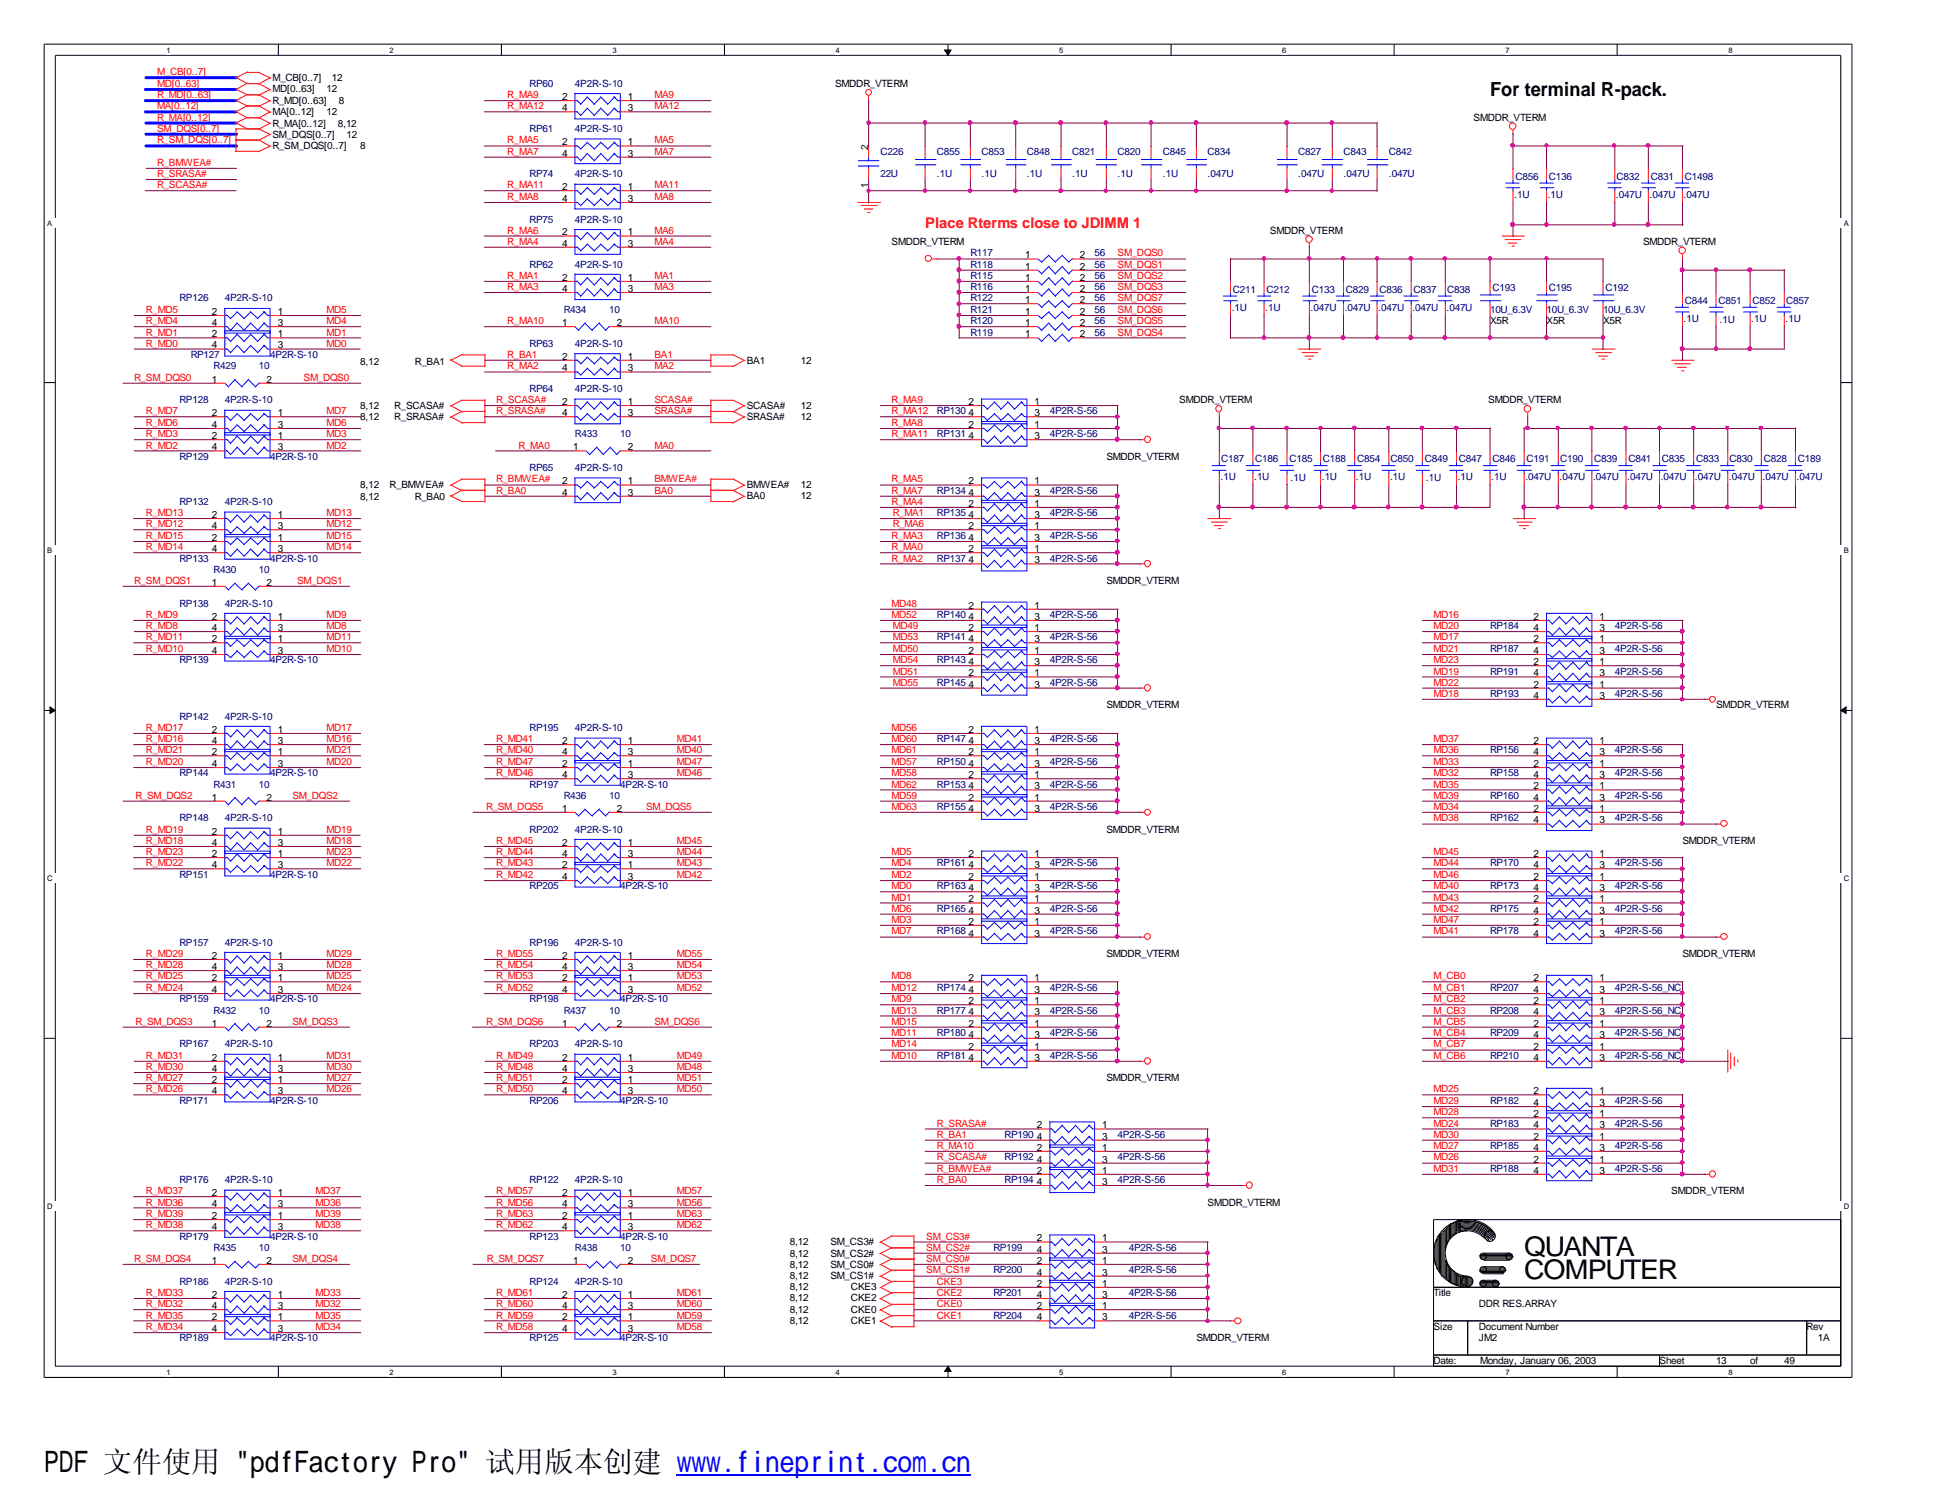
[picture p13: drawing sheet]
<svg xmlns="http://www.w3.org/2000/svg" width="279mm" height="216mm" viewBox="0 0 279 216" stroke-linecap="round" stroke-linejoin="round" font-family="sans-serif">
<defs><g id="words">
<text font-size="4.2" x="6.3" y="211.7">PDF 文件使用 &quot;pdfFactory Pro&quot; 试用版本创建 www.fineprint.com.cn</text>
<g font-size="3.9">
<text x="219.3" y="180.6">QUANTA</text>
<text x="219.3" y="184">COMPUTER</text>
</g>
<text font-size="2.8" x="214.4" y="13.8">For terminal R-pack.</text>
<text font-size="2.1" fill="#f00" x="133.1" y="32.8">Place Rterms close to JDIMM 1</text>
<g font-size="1.4" fill="#f00">
<text x="22.6" y="10.8">M_CB[0..7]</text>
<text x="22.6" y="12.4">MD[0..63]</text>
<text x="22.6" y="15.7">MA[0..12]</text>
<text x="22.6" y="17.4">R_MA[0..12]</text>
<text x="22.6" y="14.1">R_MD[0..63]</text>
<text x="73" y="15.7">R_MA12</text>
<text x="73" y="14.1">R_MA9</text>
<text x="94.1" y="15.7">MA12</text>
<text x="94.1" y="14.1">MA9</text>
<text x="22.6" y="19">SM_DQS[0..7]</text>
<text x="22.6" y="20.6">R_SM_DQS[0..7]</text>
<text x="22.6" y="23.9">R_BMWEA#</text>
<text x="73" y="22.3">R_MA7</text>
<text x="73" y="20.6">R_MA5</text>
<text x="94.1" y="20.6">MA5</text>
<text x="94.1" y="22.3">MA7</text>
<text x="22.6" y="25.5">R_SRASA#</text>
<text x="22.6" y="27.1">R_SCASA#</text>
<text x="73" y="27.1">R_MA11</text>
<text x="73" y="28.7">R_MA8</text>
<text x="94.1" y="27.1">MA11</text>
<text x="94.1" y="28.7">MA8</text>
<text x="73" y="35.2">R_MA4</text>
<text x="73" y="33.6">R_MA6</text>
<text x="94.1" y="35.2">MA4</text>
<text x="94.1" y="33.6">MA6</text>
<text x="73" y="41.7">R_MA3</text>
<text x="73" y="40.1">R_MA1</text>
<text x="94.1" y="41.7">MA3</text>
<text x="94.1" y="40.1">MA1</text>
<text x="160.8" y="41.7">SM_DQS3</text>
<text x="160.8" y="36.8">SM_DQS0</text>
<text x="160.8" y="40.1">SM_DQS2</text>
<text x="160.8" y="38.5">SM_DQS1</text>
<text x="21" y="45">R_MD5</text>
<text x="21" y="46.7">R_MD4</text>
<text x="47" y="45">MD5</text>
<text x="47" y="46.7">MD4</text>
<text x="73" y="46.7">R_MA10</text>
<text x="94.1" y="46.7">MA10</text>
<text x="160.8" y="43.3">SM_DQS7</text>
<text x="160.8" y="45">SM_DQS6</text>
<text x="160.8" y="46.7">SM_DQS5</text>
<text x="21" y="48.3">R_MD1</text>
<text x="21" y="49.9">R_MD0</text>
<text x="47" y="48.3">MD1</text>
<text x="47" y="49.9">MD0</text>
<text x="73" y="53.1">R_MA2</text>
<text x="73" y="51.5">R_BA1</text>
<text x="94.1" y="51.5">BA1</text>
<text x="94.1" y="53.1">MA2</text>
<text x="160.8" y="48.3">SM_DQS4</text>
<text x="19.3" y="54.8">R_SM_DQS0</text>
<text x="21" y="59.6">R_MD7</text>
<text x="43.7" y="54.8">SM_DQS0</text>
<text x="47" y="59.6">MD7</text>
<text x="71.4" y="59.6">R_SRASA#</text>
<text x="71.4" y="58">R_SCASA#</text>
<text x="94.1" y="58">SCASA#</text>
<text x="94.1" y="59.6">SRASA#</text>
<text x="128.3" y="58">R_MA9</text>
<text x="128.3" y="59.6">R_MA12</text>
<text x="21" y="61.2">R_MD6</text>
<text x="21" y="62.9">R_MD3</text>
<text x="21" y="64.5">R_MD2</text>
<text x="47" y="61.2">MD6</text>
<text x="47" y="62.9">MD3</text>
<text x="47" y="64.5">MD2</text>
<text x="74.6" y="64.5">R_MA0</text>
<text x="94.1" y="64.5">MA0</text>
<text x="128.3" y="62.9">R_MA11</text>
<text x="128.3" y="61.2">R_MA8</text>
<text x="71.4" y="71">R_BA0</text>
<text x="71.4" y="69.3">R_BMWEA#</text>
<text x="94.1" y="71">BA0</text>
<text x="94.1" y="69.3">BMWEA#</text>
<text x="128.3" y="69.3">R_MA5</text>
<text x="128.3" y="71">R_MA7</text>
<text x="21" y="75.9">R_MD12</text>
<text x="21" y="77.5">R_MD15</text>
<text x="21" y="74.3">R_MD13</text>
<text x="47" y="75.9">MD12</text>
<text x="47" y="77.5">MD15</text>
<text x="47" y="74.3">MD13</text>
<text x="128.3" y="77.5">R_MA3</text>
<text x="128.3" y="72.6">R_MA4</text>
<text x="128.4" y="75.9">R_MA6</text>
<text x="128.4" y="74.3">R_MA1</text>
<text x="19.3" y="84">R_SM_DQS1</text>
<text x="21" y="79.2">R_MD14</text>
<text x="42.8" y="84">SM_DQS1</text>
<text x="47" y="79.2">MD14</text>
<text x="128.3" y="80.8">R_MA2</text>
<text x="128.3" y="79.2">R_MA0</text>
<text x="21" y="88.9">R_MD9</text>
<text x="47" y="88.9">MD9</text>
<text x="128.3" y="87.3">MD48</text>
<text x="128.3" y="88.9">MD52</text>
<text x="206.2" y="88.9">MD16</text>
<text x="21" y="93.7">R_MD10</text>
<text x="21" y="92.1">R_MD11</text>
<text x="21" y="90.5">R_MD8</text>
<text x="47" y="90.5">MD8</text>
<text x="47" y="93.7">MD10</text>
<text x="47" y="92.1">MD11</text>
<text x="128.4" y="95.4">MD54</text>
<text x="128.4" y="92.1">MD53</text>
<text x="128.4" y="93.7">MD50</text>
<text x="128.4" y="90.5">MD49</text>
<text x="206.2" y="93.7">MD21</text>
<text x="206.2" y="95.4">MD23</text>
<text x="206.2" y="92.1">MD17</text>
<text x="206.2" y="90.5">MD20</text>
<text x="128.4" y="98.6">MD55</text>
<text x="128.4" y="97">MD51</text>
<text x="206.2" y="98.6">MD22</text>
<text x="206.2" y="97">MD19</text>
<text x="206.2" y="100.2">MD18</text>
<text x="21" y="106.8">R_MD16</text>
<text x="21" y="105.2">R_MD17</text>
<text x="47" y="106.8">MD16</text>
<text x="47" y="105.2">MD17</text>
<text x="71.4" y="106.8">R_MD41</text>
<text x="97.4" y="106.8">MD41</text>
<text x="128.3" y="105.2">MD56</text>
<text x="128.3" y="106.8">MD60</text>
<text x="206.2" y="106.8">MD37</text>
<text x="21" y="108.4">R_MD21</text>
<text x="21" y="110">R_MD20</text>
<text x="47" y="110">MD20</text>
<text x="47" y="108.4">MD21</text>
<text x="71.4" y="111.7">R_MD46</text>
<text x="71.4" y="108.4">R_MD40</text>
<text x="71.4" y="110">R_MD47</text>
<text x="97.4" y="111.7">MD46</text>
<text x="97.4" y="108.4">MD40</text>
<text x="97.4" y="110">MD47</text>
<text x="128.3" y="111.7">MD58</text>
<text x="128.3" y="110">MD57</text>
<text x="128.3" y="113.3">MD62</text>
<text x="128.3" y="108.4">MD61</text>
<text x="206.2" y="111.7">MD32</text>
<text x="206.2" y="110">MD33</text>
<text x="206.2" y="113.3">MD35</text>
<text x="206.2" y="108.4">MD36</text>
<text x="19.5" y="114.9">R_SM_DQS2</text>
<text x="21" y="119.8">R_MD19</text>
<text x="42.1" y="114.9">SM_DQS2</text>
<text x="47" y="119.8">MD19</text>
<text x="69.9" y="116.5">R_SM_DQS5</text>
<text x="93" y="116.5">SM_DQS5</text>
<text x="128.3" y="114.9">MD59</text>
<text x="128.3" y="116.5">MD63</text>
<text x="206.2" y="116.5">MD34</text>
<text x="206.2" y="114.9">MD39</text>
<text x="206.2" y="118.1">MD38</text>
<text x="21" y="124.6">R_MD22</text>
<text x="21" y="121.4">R_MD18</text>
<text x="21" y="123">R_MD23</text>
<text x="47" y="121.4">MD18</text>
<text x="47" y="124.6">MD22</text>
<text x="47" y="123">MD23</text>
<text x="71.4" y="121.4">R_MD45</text>
<text x="71.4" y="123">R_MD44</text>
<text x="71.4" y="124.6">R_MD43</text>
<text x="97.4" y="123">MD44</text>
<text x="97.4" y="124.6">MD43</text>
<text x="97.4" y="121.4">MD45</text>
<text x="128.3" y="124.6">MD4</text>
<text x="128.3" y="123">MD5</text>
<text x="206.2" y="123">MD45</text>
<text x="206.2" y="124.6">MD44</text>
<text x="71.4" y="126.2">R_MD42</text>
<text x="97.4" y="126.2">MD42</text>
<text x="128.3" y="126.2">MD2</text>
<text x="128.3" y="127.9">MD0</text>
<text x="128.3" y="131.1">MD6</text>
<text x="128.3" y="129.5">MD1</text>
<text x="206.2" y="129.5">MD43</text>
<text x="206.2" y="131.1">MD42</text>
<text x="206.2" y="127.9">MD40</text>
<text x="206.2" y="126.2">MD46</text>
<text x="21" y="137.7">R_MD29</text>
<text x="47" y="137.7">MD29</text>
<text x="71.4" y="137.7">R_MD55</text>
<text x="97.4" y="137.7">MD55</text>
<text x="128.3" y="134.4">MD7</text>
<text x="128.3" y="132.8">MD3</text>
<text x="206.2" y="134.4">MD41</text>
<text x="206.2" y="132.8">MD47</text>
<text x="21" y="142.5">R_MD24</text>
<text x="21" y="139.3">R_MD28</text>
<text x="21" y="140.9">R_MD25</text>
<text x="47" y="142.5">MD24</text>
<text x="47" y="139.3">MD28</text>
<text x="47" y="140.9">MD25</text>
<text x="71.4" y="142.5">R_MD52</text>
<text x="71.4" y="140.9">R_MD53</text>
<text x="71.4" y="139.3">R_MD54</text>
<text x="97.4" y="139.3">MD54</text>
<text x="97.4" y="140.9">MD53</text>
<text x="97.4" y="142.5">MD52</text>
<text x="128.3" y="142.5">MD12</text>
<text x="128.3" y="140.9">MD8</text>
<text x="206.2" y="140.9">M_CB0</text>
<text x="206.2" y="142.5">M_CB1</text>
<text x="19.5" y="147.4">R_SM_DQS3</text>
<text x="42.1" y="147.4">SM_DQS3</text>
<text x="69.9" y="147.4">R_SM_DQS6</text>
<text x="94.1" y="147.4">SM_DQS6</text>
<text x="128.3" y="144.2">MD9</text>
<text x="128.3" y="147.4">MD15</text>
<text x="128.3" y="149">MD11</text>
<text x="128.3" y="145.8">MD13</text>
<text x="206.2" y="145.8">M_CB3</text>
<text x="206.2" y="144.2">M_CB2</text>
<text x="206.2" y="149">M_CB4</text>
<text x="206.2" y="147.4">M_CB5</text>
<text x="21" y="155.5">R_MD27</text>
<text x="21" y="153.9">R_MD30</text>
<text x="21" y="152.3">R_MD31</text>
<text x="47" y="152.3">MD31</text>
<text x="47" y="155.5">MD27</text>
<text x="47" y="153.9">MD30</text>
<text x="71.4" y="152.3">R_MD49</text>
<text x="71.4" y="153.9">R_MD48</text>
<text x="71.4" y="155.5">R_MD51</text>
<text x="97.4" y="152.3">MD49</text>
<text x="97.4" y="155.5">MD51</text>
<text x="97.4" y="153.9">MD48</text>
<text x="128.3" y="150.6">MD14</text>
<text x="128.3" y="152.3">MD10</text>
<text x="206.2" y="152.3">M_CB6</text>
<text x="206.2" y="150.6">M_CB7</text>
<text x="21" y="157.1">R_MD26</text>
<text x="47" y="157.1">MD26</text>
<text x="71.4" y="157.1">R_MD50</text>
<text x="97.4" y="157.1">MD50</text>
<text x="206.2" y="158.8">MD29</text>
<text x="206.2" y="157.1">MD25</text>
<text x="206.2" y="160.4">MD28</text>
<text x="134.8" y="162.1">R_SRASA#</text>
<text x="134.8" y="163.7">R_BA1</text>
<text x="134.8" y="165.3">R_MA10</text>
<text x="134.8" y="166.9">R_SCASA#</text>
<text x="206.2" y="165.3">MD27</text>
<text x="206.2" y="162.1">MD24</text>
<text x="206.2" y="163.7">MD30</text>
<text x="206.2" y="166.9">MD26</text>
<text x="21" y="173.4">R_MD36</text>
<text x="21" y="171.8">R_MD37</text>
<text x="45.4" y="171.8">MD37</text>
<text x="45.4" y="173.4">MD36</text>
<text x="71.4" y="173.4">R_MD56</text>
<text x="71.4" y="171.8">R_MD57</text>
<text x="97.4" y="173.4">MD56</text>
<text x="97.4" y="171.8">MD57</text>
<text x="134.8" y="170.2">R_BA0</text>
<text x="134.8" y="168.6">R_BMWEA#</text>
<text x="206.2" y="168.6">MD31</text>
<text x="21" y="175">R_MD39</text>
<text x="21" y="176.7">R_MD38</text>
<text x="45.4" y="175">MD39</text>
<text x="45.4" y="176.7">MD38</text>
<text x="71.4" y="175">R_MD63</text>
<text x="71.4" y="176.7">R_MD62</text>
<text x="97.4" y="176.7">MD62</text>
<text x="97.4" y="175">MD63</text>
<text x="133.3" y="178.3">SM_CS3#</text>
<text x="133.3" y="179.9">SM_CS2#</text>
<text x="19.3" y="181.5">R_SM_DQS4</text>
<text x="42.1" y="181.5">SM_DQS4</text>
<text x="70" y="181.5">R_SM_DQS7</text>
<text x="93.6" y="181.5">SM_DQS7</text>
<text x="133.3" y="181.5">SM_CS0#</text>
<text x="133.3" y="183.1">SM_CS1#</text>
<text x="134.8" y="184.8">CKE3</text>
<text x="21" y="186.4">R_MD33</text>
<text x="21" y="188">R_MD32</text>
<text x="21" y="191.3">R_MD34</text>
<text x="21" y="189.7">R_MD35</text>
<text x="45.4" y="191.3">MD34</text>
<text x="45.4" y="186.4">MD33</text>
<text x="45.4" y="188">MD32</text>
<text x="45.4" y="189.7">MD35</text>
<text x="71.4" y="186.4">R_MD61</text>
<text x="71.4" y="191.3">R_MD58</text>
<text x="71.4" y="188">R_MD60</text>
<text x="71.4" y="189.7">R_MD59</text>
<text x="97.4" y="186.4">MD61</text>
<text x="97.4" y="189.7">MD59</text>
<text x="97.4" y="191.3">MD58</text>
<text x="97.4" y="188">MD60</text>
<text x="134.8" y="186.4">CKE2</text>
<text x="134.8" y="189.7">CKE1</text>
<text x="134.8" y="188">CKE0</text>
</g>
<g font-size="1.4">
<text x="39.2" y="11.7">M_CB[0..7]</text>
<text x="47.8" y="11.7">12</text>
<text x="39.2" y="13.3">MD[0..63]</text>
<text x="39.2" y="16.5">MA[0..12]</text>
<text x="39.2" y="14.9">R_MD[0..63]</text>
<text x="47" y="13.3">12</text>
<text x="47" y="16.5">12</text>
<text x="48.8" y="14.9">8</text>
<text x="80.9" y="14.4">2</text>
<text x="80.9" y="16">4</text>
<text x="90.3" y="14.4">1</text>
<text x="90.3" y="16">3</text>
<text x="120.1" y="12.4">SMDDR_VTERM</text>
<text x="212" y="17.4">SMDDR_VTERM</text>
<text x="39.2" y="19.8">SM_DQS[0..7]</text>
<text x="39.2" y="18.2">R_MA[0..12]</text>
<text x="39.2" y="21.4">R_SM_DQS[0..7]</text>
<text x="48.6" y="18.2">8,12</text>
<text x="49.9" y="19.8">12</text>
<text x="51.8" y="21.4">8</text>
<text x="80.9" y="20.9">2</text>
<text x="80.9" y="22.5">4</text>
<text x="90.3" y="20.9">1</text>
<text x="90.3" y="22.5">3</text>
<text x="124.9" y="21.5" transform="rotate(-90 124.9 21.5)">2</text>
<text x="80.9" y="27.3">2</text>
<text x="80.9" y="29">4</text>
<text x="90.3" y="27.3">1</text>
<text x="90.3" y="29">3</text>
<text x="124.9" y="27" transform="rotate(-90 124.9 27)">1</text>
<text x="80.9" y="33.9">2</text>
<text x="80.9" y="35.5">4</text>
<text x="90.3" y="33.9">1</text>
<text x="90.3" y="35.5">3</text>
<text x="128.3" y="35.2">SMDDR_VTERM</text>
<text x="182.7" y="33.6">SMDDR_VTERM</text>
<text x="236.4" y="35.2">SMDDR_VTERM</text>
<text x="80.9" y="40.4">2</text>
<text x="80.9" y="42">4</text>
<text x="90.3" y="40.4">1</text>
<text x="90.3" y="42">3</text>
<text x="147.5" y="40.4">1</text>
<text x="147.5" y="42">1</text>
<text x="147.5" y="38.8">1</text>
<text x="147.5" y="37.2">1</text>
<text x="155.4" y="40.4">2</text>
<text x="155.4" y="42">2</text>
<text x="155.4" y="38.8">2</text>
<text x="155.4" y="37.2">2</text>
<text x="30.5" y="45.3">2</text>
<text x="30.5" y="46.9">4</text>
<text x="40" y="45.3">1</text>
<text x="40" y="46.9">3</text>
<text x="80.9" y="46.9">1</text>
<text x="88.7" y="46.9">2</text>
<text x="147.5" y="45.3">1</text>
<text x="147.5" y="46.9">1</text>
<text x="147.5" y="43.6">1</text>
<text x="155.4" y="45.3">2</text>
<text x="155.4" y="46.9">2</text>
<text x="155.4" y="43.6">2</text>
<text x="214.4" y="46.7">X5R</text>
<text x="222.5" y="46.7">X5R</text>
<text x="230.6" y="46.7">X5R</text>
<text x="30.5" y="48.5">2</text>
<text x="30.5" y="50.1">4</text>
<text x="40" y="48.5">1</text>
<text x="40" y="50.1">3</text>
<text x="51.8" y="52.5">8,12</text>
<text x="59.7" y="52.5">R_BA1</text>
<text x="80.9" y="51.7">2</text>
<text x="80.9" y="53.4">4</text>
<text x="90.3" y="51.7">1</text>
<text x="90.3" y="53.4">3</text>
<text x="107.4" y="52.3">BA1</text>
<text x="115.2" y="52.3">12</text>
<text x="147.5" y="48.5">1</text>
<text x="155.4" y="48.5">2</text>
<text x="30.5" y="59.9">2</text>
<text x="30.5" y="55">1</text>
<text x="38.4" y="55">2</text>
<text x="40" y="59.9">1</text>
<text x="51.8" y="58.8">8,12</text>
<text x="56.7" y="58.8">R_SCASA#</text>
<text x="80.9" y="58.3">2</text>
<text x="80.9" y="59.9">4</text>
<text x="90.3" y="58.3">1</text>
<text x="90.3" y="59.9">3</text>
<text x="107.4" y="58.8">SCASA#</text>
<text x="115.2" y="58.8">12</text>
<text x="139.4" y="58.3">2</text>
<text x="139.4" y="59.9">4</text>
<text x="148.8" y="58.3">1</text>
<text x="148.8" y="59.9">3</text>
<text x="169.7" y="58">SMDDR_VTERM</text>
<text x="214.1" y="58">SMDDR_VTERM</text>
<text x="30.5" y="61.6">4</text>
<text x="30.5" y="63.2">2</text>
<text x="30.5" y="64.8">4</text>
<text x="40" y="61.6">3</text>
<text x="40" y="63.2">1</text>
<text x="40" y="64.8">3</text>
<text x="51.8" y="60.5">8,12</text>
<text x="56.7" y="60.5">R_SRASA#</text>
<text x="82.5" y="64.8">1</text>
<text x="90.3" y="64.8">2</text>
<text x="107.4" y="60.5">SRASA#</text>
<text x="115.2" y="60.5">12</text>
<text x="139.4" y="61.6">2</text>
<text x="139.4" y="63.2">4</text>
<text x="148.8" y="61.6">1</text>
<text x="148.8" y="63.2">3</text>
<text x="51.8" y="70.2">8,12</text>
<text x="51.8" y="72">8,12</text>
<text x="56" y="70.2">R_BMWEA#</text>
<text x="59.7" y="72">R_BA0</text>
<text x="80.9" y="69.7">2</text>
<text x="80.9" y="71.3">4</text>
<text x="90.3" y="69.7">1</text>
<text x="90.3" y="71.3">3</text>
<text x="107.4" y="71.8">BA0</text>
<text x="107.4" y="70.2">BMWEA#</text>
<text x="115.2" y="71.8">12</text>
<text x="115.2" y="70.2">12</text>
<text x="139.4" y="69.7">2</text>
<text x="139.4" y="71.3">4</text>
<text x="148.8" y="69.7">1</text>
<text x="148.8" y="71.3">3</text>
<text x="159.2" y="66.1">SMDDR_VTERM</text>
<text x="30.5" y="74.5">2</text>
<text x="30.5" y="76.1">4</text>
<text x="30.5" y="77.8">2</text>
<text x="40" y="74.5">1</text>
<text x="40" y="76.1">3</text>
<text x="40" y="77.8">1</text>
<text x="139.4" y="76.1">2</text>
<text x="139.4" y="77.8">4</text>
<text x="139.4" y="72.9">2</text>
<text x="139.4" y="74.5">4</text>
<text x="148.8" y="76.1">1</text>
<text x="148.8" y="77.8">3</text>
<text x="148.8" y="72.9">1</text>
<text x="148.8" y="74.5">3</text>
<text x="30.5" y="79.4">4</text>
<text x="40" y="79.4">3</text>
<text x="139.4" y="79.4">2</text>
<text x="139.4" y="81">4</text>
<text x="148.8" y="79.4">1</text>
<text x="148.8" y="81">3</text>
<text x="159.2" y="84">SMDDR_VTERM</text>
<text x="30.5" y="84.2">1</text>
<text x="30.5" y="89.2">2</text>
<text x="38.4" y="84.2">2</text>
<text x="40" y="89.2">1</text>
<text x="139.4" y="87.5">2</text>
<text x="139.4" y="89.2">4</text>
<text x="148.8" y="87.5">1</text>
<text x="148.8" y="89.2">3</text>
<text x="220.6" y="89.2">2</text>
<text x="230.1" y="89.2">1</text>
<text x="30.5" y="90.8">4</text>
<text x="30.5" y="92.4">2</text>
<text x="30.5" y="94.1">4</text>
<text x="40" y="90.8">3</text>
<text x="40" y="92.4">1</text>
<text x="40" y="94.1">3</text>
<text x="139.4" y="90.8">2</text>
<text x="139.4" y="92.4">4</text>
<text x="139.4" y="94.1">2</text>
<text x="139.4" y="95.7">4</text>
<text x="148.8" y="90.8">1</text>
<text x="148.8" y="92.4">3</text>
<text x="148.8" y="94.1">1</text>
<text x="148.8" y="95.7">3</text>
<text x="220.6" y="90.8">4</text>
<text x="220.6" y="92.4">2</text>
<text x="220.6" y="94.1">4</text>
<text x="220.6" y="95.7">2</text>
<text x="230.1" y="90.8">3</text>
<text x="230.1" y="92.4">1</text>
<text x="230.1" y="94.1">3</text>
<text x="230.1" y="95.7">1</text>
<text x="139.4" y="97.3">2</text>
<text x="139.4" y="98.9">4</text>
<text x="148.8" y="97.3">1</text>
<text x="148.8" y="98.9">3</text>
<text x="159.2" y="101.9">SMDDR_VTERM</text>
<text x="220.6" y="98.9">2</text>
<text x="220.6" y="100.5">4</text>
<text x="220.6" y="97.3">4</text>
<text x="230.1" y="98.9">1</text>
<text x="230.1" y="100.5">3</text>
<text x="230.1" y="97.3">3</text>
<text x="246.9" y="101.9">SMDDR_VTERM</text>
<text x="30.5" y="105.4">2</text>
<text x="30.5" y="107">4</text>
<text x="40" y="105.4">1</text>
<text x="40" y="107">3</text>
<text x="80.9" y="107">2</text>
<text x="90.3" y="107">1</text>
<text x="139.4" y="105.4">2</text>
<text x="139.4" y="107">4</text>
<text x="148.8" y="105.4">1</text>
<text x="148.8" y="107">3</text>
<text x="220.6" y="107">2</text>
<text x="230.1" y="107">1</text>
<text x="30.5" y="108.6">2</text>
<text x="30.5" y="110.3">4</text>
<text x="40" y="108.6">1</text>
<text x="40" y="110.3">3</text>
<text x="80.9" y="108.6">4</text>
<text x="80.9" y="110.3">2</text>
<text x="80.9" y="111.9">4</text>
<text x="90.3" y="108.6">3</text>
<text x="90.3" y="110.3">1</text>
<text x="90.3" y="111.9">3</text>
<text x="139.4" y="108.6">2</text>
<text x="139.4" y="110.3">4</text>
<text x="139.4" y="111.9">2</text>
<text x="139.4" y="113.5">4</text>
<text x="148.8" y="108.6">1</text>
<text x="148.8" y="110.3">3</text>
<text x="148.8" y="111.9">1</text>
<text x="148.8" y="113.5">3</text>
<text x="220.6" y="113.5">2</text>
<text x="220.6" y="108.6">4</text>
<text x="220.6" y="110.3">2</text>
<text x="220.6" y="111.9">4</text>
<text x="230.1" y="113.5">1</text>
<text x="230.1" y="108.6">3</text>
<text x="230.1" y="110.3">1</text>
<text x="230.1" y="111.9">3</text>
<text x="30.5" y="115.1">1</text>
<text x="38.4" y="115.1">2</text>
<text x="80.9" y="116.8">1</text>
<text x="88.7" y="116.8">2</text>
<text x="139.4" y="115.1">2</text>
<text x="139.4" y="116.8">4</text>
<text x="148.8" y="115.1">1</text>
<text x="148.8" y="116.8">3</text>
<text x="159.2" y="119.8">SMDDR_VTERM</text>
<text x="220.6" y="115.1">4</text>
<text x="220.6" y="116.8">2</text>
<text x="220.6" y="118.4">4</text>
<text x="230.1" y="115.1">3</text>
<text x="230.1" y="116.8">1</text>
<text x="230.1" y="118.4">3</text>
<text x="30.5" y="120.1">2</text>
<text x="30.5" y="121.7">4</text>
<text x="30.5" y="123.3">2</text>
<text x="30.5" y="124.9">4</text>
<text x="40" y="120.1">1</text>
<text x="40" y="121.7">3</text>
<text x="40" y="123.3">1</text>
<text x="40" y="124.9">3</text>
<text x="80.9" y="121.7">2</text>
<text x="80.9" y="123.3">4</text>
<text x="80.9" y="124.9">2</text>
<text x="90.3" y="121.7">1</text>
<text x="90.3" y="123.3">3</text>
<text x="90.3" y="124.9">1</text>
<text x="139.4" y="123.3">2</text>
<text x="139.4" y="124.9">4</text>
<text x="148.8" y="123.3">1</text>
<text x="148.8" y="124.9">3</text>
<text x="220.6" y="123.3">2</text>
<text x="220.6" y="124.9">4</text>
<text x="230.1" y="123.3">1</text>
<text x="230.1" y="124.9">3</text>
<text x="242.1" y="121.4">SMDDR_VTERM</text>
<text x="80.9" y="126.6">4</text>
<text x="90.3" y="126.6">3</text>
<text x="139.4" y="126.6">2</text>
<text x="139.4" y="128.2">4</text>
<text x="139.4" y="129.8">2</text>
<text x="139.4" y="131.4">4</text>
<text x="148.8" y="126.6">1</text>
<text x="148.8" y="128.2">3</text>
<text x="148.8" y="129.8">1</text>
<text x="148.8" y="131.4">3</text>
<text x="220.6" y="129.8">2</text>
<text x="220.6" y="131.4">4</text>
<text x="220.6" y="126.6">2</text>
<text x="220.6" y="128.2">4</text>
<text x="230.1" y="129.8">1</text>
<text x="230.1" y="131.4">3</text>
<text x="230.1" y="126.6">1</text>
<text x="230.1" y="128.2">3</text>
<text x="30.5" y="137.9">2</text>
<text x="40" y="137.9">1</text>
<text x="80.9" y="137.9">2</text>
<text x="90.3" y="137.9">1</text>
<text x="139.4" y="133">2</text>
<text x="139.4" y="134.7">4</text>
<text x="148.8" y="133">1</text>
<text x="148.8" y="134.7">3</text>
<text x="159.2" y="137.7">SMDDR_VTERM</text>
<text x="220.6" y="133">2</text>
<text x="220.6" y="134.7">4</text>
<text x="230.1" y="133">1</text>
<text x="230.1" y="134.7">3</text>
<text x="242.1" y="137.7">SMDDR_VTERM</text>
<text x="30.5" y="139.5">4</text>
<text x="30.5" y="141.1">2</text>
<text x="30.5" y="142.8">4</text>
<text x="40" y="139.5">3</text>
<text x="40" y="141.1">1</text>
<text x="40" y="142.8">3</text>
<text x="80.9" y="139.5">4</text>
<text x="80.9" y="141.1">2</text>
<text x="80.9" y="142.8">4</text>
<text x="90.3" y="139.5">3</text>
<text x="90.3" y="141.1">1</text>
<text x="90.3" y="142.8">3</text>
<text x="139.4" y="141.1">2</text>
<text x="139.4" y="142.8">4</text>
<text x="148.8" y="141.1">1</text>
<text x="148.8" y="142.8">3</text>
<text x="220.6" y="141.1">2</text>
<text x="220.6" y="142.8">4</text>
<text x="230.1" y="141.1">1</text>
<text x="230.1" y="142.8">3</text>
<text x="30.5" y="147.7">1</text>
<text x="38.4" y="147.7">2</text>
<text x="80.9" y="147.7">1</text>
<text x="88.7" y="147.7">2</text>
<text x="139.4" y="144.4">2</text>
<text x="139.4" y="146">4</text>
<text x="139.4" y="147.7">2</text>
<text x="139.4" y="149.3">4</text>
<text x="148.8" y="144.4">1</text>
<text x="148.8" y="146">3</text>
<text x="148.8" y="147.7">1</text>
<text x="148.8" y="149.3">3</text>
<text x="220.6" y="144.4">2</text>
<text x="220.6" y="146">4</text>
<text x="220.6" y="147.7">2</text>
<text x="220.6" y="149.3">4</text>
<text x="230.1" y="144.4">1</text>
<text x="230.1" y="146">3</text>
<text x="230.1" y="147.7">1</text>
<text x="230.1" y="149.3">3</text>
<text x="30.5" y="155.8">2</text>
<text x="30.5" y="152.6">2</text>
<text x="30.5" y="154.2">4</text>
<text x="40" y="155.8">1</text>
<text x="40" y="152.6">1</text>
<text x="40" y="154.2">3</text>
<text x="80.9" y="155.8">2</text>
<text x="80.9" y="152.6">2</text>
<text x="80.9" y="154.2">4</text>
<text x="90.3" y="155.8">1</text>
<text x="90.3" y="152.6">1</text>
<text x="90.3" y="154.2">3</text>
<text x="139.4" y="151">2</text>
<text x="139.4" y="152.6">4</text>
<text x="148.8" y="151">1</text>
<text x="148.8" y="152.6">3</text>
<text x="159.2" y="155.5">SMDDR_VTERM</text>
<text x="220.6" y="151">2</text>
<text x="220.6" y="152.6">4</text>
<text x="230.1" y="151">1</text>
<text x="230.1" y="152.6">3</text>
<text x="30.5" y="157.4">4</text>
<text x="40" y="157.4">3</text>
<text x="80.9" y="157.4">4</text>
<text x="90.3" y="157.4">3</text>
<text x="220.6" y="160.7">2</text>
<text x="220.6" y="157.4">2</text>
<text x="220.6" y="159.1">4</text>
<text x="230.1" y="160.7">1</text>
<text x="230.1" y="157.4">1</text>
<text x="230.1" y="159.1">3</text>
<text x="149.2" y="162.3">2</text>
<text x="149.2" y="163.9">4</text>
<text x="149.2" y="165.5">2</text>
<text x="149.2" y="167.2">4</text>
<text x="158.6" y="162.3">1</text>
<text x="158.6" y="163.9">3</text>
<text x="158.6" y="165.5">1</text>
<text x="158.6" y="167.2">3</text>
<text x="220.6" y="162.3">4</text>
<text x="220.6" y="163.9">2</text>
<text x="220.6" y="165.5">4</text>
<text x="220.6" y="167.2">2</text>
<text x="230.1" y="162.3">3</text>
<text x="230.1" y="163.9">1</text>
<text x="230.1" y="165.5">3</text>
<text x="230.1" y="167.2">1</text>
<text x="30.5" y="172">2</text>
<text x="30.5" y="173.7">4</text>
<text x="40" y="172">1</text>
<text x="40" y="173.7">3</text>
<text x="80.9" y="172">2</text>
<text x="80.9" y="173.7">4</text>
<text x="90.3" y="172">1</text>
<text x="90.3" y="173.7">3</text>
<text x="149.2" y="168.8">2</text>
<text x="149.2" y="170.4">4</text>
<text x="158.6" y="168.8">1</text>
<text x="158.6" y="170.4">3</text>
<text x="173.7" y="173.4">SMDDR_VTERM</text>
<text x="220.6" y="168.8">4</text>
<text x="230.1" y="168.8">3</text>
<text x="240.5" y="171.8">SMDDR_VTERM</text>
<text x="30.5" y="175.3">2</text>
<text x="30.5" y="177">4</text>
<text x="40" y="175.3">1</text>
<text x="40" y="177">3</text>
<text x="80.9" y="175.3">2</text>
<text x="80.9" y="177">4</text>
<text x="90.3" y="175.3">1</text>
<text x="90.3" y="177">3</text>
<text x="113.6" y="179.1">8,12</text>
<text x="119.5" y="179.1">SM_CS3#</text>
<text x="149.2" y="178.6">2</text>
<text x="158.6" y="178.6">1</text>
<text x="30.5" y="181.8">1</text>
<text x="38.4" y="181.8">2</text>
<text x="82.5" y="181.8">1</text>
<text x="90.3" y="181.8">2</text>
<text x="113.6" y="180.8">8,12</text>
<text x="113.6" y="182.4">8,12</text>
<text x="113.6" y="184">8,12</text>
<text x="113.6" y="185.6">8,12</text>
<text x="119.5" y="180.8">SM_CS2#</text>
<text x="119.5" y="182.4">SM_CS0#</text>
<text x="119.5" y="184">SM_CS1#</text>
<text x="122.4" y="185.6">CKE3</text>
<text x="149.2" y="185.1">2</text>
<text x="149.2" y="180.2">4</text>
<text x="149.2" y="181.8">2</text>
<text x="149.2" y="183.5">4</text>
<text x="158.6" y="185.1">1</text>
<text x="158.6" y="180.2">3</text>
<text x="158.6" y="181.8">1</text>
<text x="158.6" y="183.5">3</text>
<text x="30.5" y="186.7">2</text>
<text x="30.5" y="188.3">4</text>
<text x="30.5" y="189.9">2</text>
<text x="30.5" y="191.6">4</text>
<text x="40" y="186.7">1</text>
<text x="40" y="188.3">3</text>
<text x="40" y="189.9">1</text>
<text x="40" y="191.6">3</text>
<text x="80.9" y="186.7">2</text>
<text x="80.9" y="188.3">4</text>
<text x="80.9" y="189.9">2</text>
<text x="80.9" y="191.6">4</text>
<text x="90.3" y="186.7">1</text>
<text x="90.3" y="188.3">3</text>
<text x="90.3" y="189.9">1</text>
<text x="90.3" y="191.6">3</text>
<text x="113.6" y="187.2">8,12</text>
<text x="113.6" y="188.9">8,12</text>
<text x="113.6" y="190.5">8,12</text>
<text x="122.4" y="187.2">CKE2</text>
<text x="122.4" y="188.9">CKE0</text>
<text x="122.4" y="190.5">CKE1</text>
<text x="149.2" y="186.7">4</text>
<text x="149.2" y="188.3">2</text>
<text x="149.2" y="189.9">4</text>
<text x="158.6" y="186.7">3</text>
<text x="158.6" y="188.3">1</text>
<text x="158.6" y="189.9">3</text>
<text x="206.2" y="186.4">Title</text>
<text x="206.2" y="191.3">Size</text>
<text x="212.8" y="188">DDR RES.ARRAY</text>
<text x="212.8" y="191.3">Document Number</text>
<text x="259.9" y="191.3">Rev</text>
<text x="172.1" y="193">SMDDR_VTERM</text>
<text x="206.2" y="196.2">Date:</text>
<text x="212.8" y="193">JM2</text>
<text x="212.9" y="196.2">Monday, January 06, 2003</text>
<text x="238.8" y="196.2">Sheet</text>
<text x="246.9" y="196.2">13</text>
<text x="251.8" y="196.2">of</text>
<text x="256.7" y="196.2">49</text>
<text x="261.5" y="193">1A</text>
</g>
<g font-size="1.4" fill="#000080">
<text x="76.2" y="12.4">RP60</text>
<text x="82.7" y="12.4">4P2R-S-10</text>
<text x="76.2" y="19">RP61</text>
<text x="82.7" y="19">4P2R-S-10</text>
<text x="126.7" y="22.3">C226</text>
<text x="134.8" y="22.3">C855</text>
<text x="141.2" y="22.3">C853</text>
<text x="147.7" y="22.3">C848</text>
<text x="154.3" y="22.3">C821</text>
<text x="160.8" y="22.3">C820</text>
<text x="167.3" y="22.3">C845</text>
<text x="173.7" y="22.3">C834</text>
<text x="186.8" y="22.3">C827</text>
<text x="193.3" y="22.3">C843</text>
<text x="199.8" y="22.3">C842</text>
<text x="76.2" y="25.5">RP74</text>
<text x="82.7" y="25.5">4P2R-S-10</text>
<text x="126.7" y="25.5">22U</text>
<text x="134.8" y="25.5">.1U</text>
<text x="141.2" y="25.5">.1U</text>
<text x="147.7" y="25.5">.1U</text>
<text x="154.3" y="25.5">.1U</text>
<text x="160.8" y="25.5">.1U</text>
<text x="167.3" y="25.5">.1U</text>
<text x="173.7" y="25.5">.047U</text>
<text x="186.8" y="25.5">.047U</text>
<text x="193.3" y="25.5">.047U</text>
<text x="199.8" y="25.5">.047U</text>
<text x="217.8" y="28.4">.1U</text>
<text x="218" y="25.8">C856</text>
<text x="222.7" y="28.4">.1U</text>
<text x="222.8" y="25.8">C136</text>
<text x="232.5" y="28.4">.047U</text>
<text x="232.6" y="25.8">C832</text>
<text x="237.3" y="28.4">.047U</text>
<text x="237.5" y="25.8">C831</text>
<text x="242.2" y="28.4">.047U</text>
<text x="242.4" y="25.8">C1498</text>
<text x="76.2" y="32">RP75</text>
<text x="82.7" y="32">4P2R-S-10</text>
<text x="76.2" y="38.5">RP62</text>
<text x="82.7" y="38.5">4P2R-S-10</text>
<text x="139.6" y="40.1">R115</text>
<text x="139.6" y="41.7">R116</text>
<text x="139.6" y="38.5">R118</text>
<text x="139.6" y="36.8">R117</text>
<text x="157.5" y="40.1">56</text>
<text x="157.5" y="41.7">56</text>
<text x="157.5" y="38.5">56</text>
<text x="157.5" y="36.8">56</text>
<text x="214.7" y="41.9">C193</text>
<text x="222.8" y="41.9">C195</text>
<text x="231" y="41.9">C192</text>
<text x="25.8" y="43.3">RP126</text>
<text x="32.3" y="43.3">4P2R-S-10</text>
<text x="81.1" y="45">R434</text>
<text x="87.6" y="45">10</text>
<text x="139.6" y="45">R121</text>
<text x="139.6" y="46.7">R120</text>
<text x="139.6" y="43.3">R122</text>
<text x="157.5" y="45">56</text>
<text x="157.5" y="46.7">56</text>
<text x="157.5" y="43.3">56</text>
<text x="177.2" y="44.7">.1U</text>
<text x="177.4" y="42.1">C211</text>
<text x="182" y="44.7">.1U</text>
<text x="182.2" y="42.1">C212</text>
<text x="188.6" y="44.7">.047U</text>
<text x="188.7" y="42.1">C133</text>
<text x="193.5" y="44.7">.047U</text>
<text x="193.6" y="42.1">C829</text>
<text x="198.3" y="44.7">.047U</text>
<text x="198.5" y="42.1">C836</text>
<text x="203.2" y="44.7">.047U</text>
<text x="203.4" y="42.1">C837</text>
<text x="208.1" y="44.7">.047U</text>
<text x="208.2" y="42.1">C838</text>
<text x="214.4" y="45">10U_6.3V</text>
<text x="222.5" y="45">10U_6.3V</text>
<text x="230.6" y="45">10U_6.3V</text>
<text x="242.2" y="46.3">.1U</text>
<text x="242.4" y="43.7">C844</text>
<text x="247.2" y="43.7">C851</text>
<text x="247.4" y="46.5">.1U</text>
<text x="252" y="46.3">.1U</text>
<text x="252.1" y="43.7">C852</text>
<text x="256.9" y="46.3">.1U</text>
<text x="257" y="43.7">C857</text>
<text x="27.4" y="51.5">RP127</text>
<text x="30.7" y="53.1">R429</text>
<text x="37.3" y="53.1">10</text>
<text x="38.9" y="51.5">4P2R-S-10</text>
<text x="76.2" y="49.9">RP63</text>
<text x="82.7" y="49.9">4P2R-S-10</text>
<text x="139.6" y="48.3">R119</text>
<text x="157.5" y="48.3">56</text>
<text x="25.8" y="58">RP128</text>
<text x="32.3" y="58">4P2R-S-10</text>
<text x="76.2" y="56.4">RP64</text>
<text x="82.7" y="56.4">4P2R-S-10</text>
<text x="134.8" y="59.6">RP130</text>
<text x="151" y="59.6">4P2R-S-56</text>
<text x="82.7" y="62.9">R433</text>
<text x="89.2" y="62.9">10</text>
<text x="134.8" y="62.9">RP131</text>
<text x="151" y="62.9">4P2R-S-56</text>
<text x="25.8" y="66.1">RP129</text>
<text x="38.9" y="66.1">4P2R-S-10</text>
<text x="76.2" y="67.7">RP65</text>
<text x="82.7" y="67.7">4P2R-S-10</text>
<text x="134.8" y="71">RP134</text>
<text x="151" y="71">4P2R-S-56</text>
<text x="175.6" y="69.1">.1U</text>
<text x="175.7" y="66.5">C187</text>
<text x="180.4" y="69.1">.1U</text>
<text x="180.6" y="66.5">C186</text>
<text x="185.5" y="66.5">C185</text>
<text x="185.7" y="69.2">.1U</text>
<text x="190.2" y="69.1">.1U</text>
<text x="190.3" y="66.5">C188</text>
<text x="195.1" y="69.1">.1U</text>
<text x="195.2" y="66.5">C854</text>
<text x="200" y="69.1">.1U</text>
<text x="200.1" y="66.5">C850</text>
<text x="205" y="66.5">C849</text>
<text x="205.1" y="69.2">.1U</text>
<text x="209.7" y="69.1">.1U</text>
<text x="209.9" y="66.5">C847</text>
<text x="214.5" y="69.1">.1U</text>
<text x="214.7" y="66.5">C846</text>
<text x="219.5" y="69.1">.047U</text>
<text x="219.6" y="66.5">C191</text>
<text x="224.4" y="69.1">.047U</text>
<text x="224.5" y="66.5">C190</text>
<text x="229.2" y="69.1">.047U</text>
<text x="229.4" y="66.5">C839</text>
<text x="234.1" y="69.1">.047U</text>
<text x="234.3" y="66.5">C841</text>
<text x="238.9" y="69.1">.047U</text>
<text x="239.1" y="66.5">C835</text>
<text x="243.8" y="69.1">.047U</text>
<text x="244" y="66.5">C833</text>
<text x="248.8" y="69.1">.047U</text>
<text x="248.8" y="66.5">C830</text>
<text x="253.6" y="69.1">.047U</text>
<text x="253.7" y="66.5">C828</text>
<text x="258.5" y="69.1">.047U</text>
<text x="258.7" y="66.5">C189</text>
<text x="25.8" y="72.6">RP132</text>
<text x="32.3" y="72.6">4P2R-S-10</text>
<text x="134.8" y="77.5">RP136</text>
<text x="134.8" y="74.3">RP135</text>
<text x="151" y="77.5">4P2R-S-56</text>
<text x="151" y="74.3">4P2R-S-56</text>
<text x="25.8" y="80.8">RP133</text>
<text x="30.7" y="82.4">R430</text>
<text x="37.3" y="82.4">10</text>
<text x="38.9" y="80.8">4P2R-S-10</text>
<text x="134.8" y="80.8">RP137</text>
<text x="151" y="80.8">4P2R-S-56</text>
<text x="25.8" y="87.3">RP138</text>
<text x="32.3" y="87.3">4P2R-S-10</text>
<text x="134.8" y="88.9">RP140</text>
<text x="151" y="88.9">4P2R-S-56</text>
<text x="25.8" y="95.4">RP139</text>
<text x="38.9" y="95.4">4P2R-S-10</text>
<text x="134.8" y="92.1">RP141</text>
<text x="134.8" y="95.4">RP143</text>
<text x="151" y="92.1">4P2R-S-56</text>
<text x="151" y="95.4">4P2R-S-56</text>
<text x="214.4" y="90.5">RP184</text>
<text x="214.4" y="93.7">RP187</text>
<text x="232.3" y="90.5">4P2R-S-56</text>
<text x="232.3" y="93.7">4P2R-S-56</text>
<text x="134.8" y="98.6">RP145</text>
<text x="151" y="98.6">4P2R-S-56</text>
<text x="214.4" y="100.2">RP193</text>
<text x="214.4" y="97">RP191</text>
<text x="232.3" y="100.2">4P2R-S-56</text>
<text x="232.3" y="97">4P2R-S-56</text>
<text x="25.8" y="103.5">RP142</text>
<text x="32.3" y="103.5">4P2R-S-10</text>
<text x="76.2" y="105.2">RP195</text>
<text x="82.7" y="105.2">4P2R-S-10</text>
<text x="134.8" y="106.8">RP147</text>
<text x="151" y="106.8">4P2R-S-56</text>
<text x="25.8" y="111.7">RP144</text>
<text x="30.7" y="113.3">R431</text>
<text x="37.3" y="113.3">10</text>
<text x="38.9" y="111.7">4P2R-S-10</text>
<text x="76.2" y="113.3">RP197</text>
<text x="89.2" y="113.3">4P2R-S-10</text>
<text x="134.8" y="110">RP150</text>
<text x="134.8" y="113.3">RP153</text>
<text x="151" y="110">4P2R-S-56</text>
<text x="151" y="113.3">4P2R-S-56</text>
<text x="214.4" y="108.4">RP156</text>
<text x="214.4" y="111.7">RP158</text>
<text x="232.3" y="108.4">4P2R-S-56</text>
<text x="232.3" y="111.7">4P2R-S-56</text>
<text x="25.8" y="118.1">RP148</text>
<text x="32.3" y="118.1">4P2R-S-10</text>
<text x="76.2" y="119.8">RP202</text>
<text x="81.1" y="114.9">R436</text>
<text x="82.7" y="119.8">4P2R-S-10</text>
<text x="87.6" y="114.9">10</text>
<text x="134.8" y="116.5">RP155</text>
<text x="151" y="116.5">4P2R-S-56</text>
<text x="214.4" y="114.9">RP160</text>
<text x="214.4" y="118.1">RP162</text>
<text x="232.3" y="114.9">4P2R-S-56</text>
<text x="232.3" y="118.1">4P2R-S-56</text>
<text x="134.8" y="124.6">RP161</text>
<text x="151" y="124.6">4P2R-S-56</text>
<text x="214.4" y="124.6">RP170</text>
<text x="232.3" y="124.6">4P2R-S-56</text>
<text x="25.8" y="126.2">RP151</text>
<text x="38.9" y="126.2">4P2R-S-10</text>
<text x="76.2" y="127.9">RP205</text>
<text x="89.2" y="127.9">4P2R-S-10</text>
<text x="134.8" y="127.9">RP163</text>
<text x="134.8" y="131.1">RP165</text>
<text x="151" y="127.9">4P2R-S-56</text>
<text x="151" y="131.1">4P2R-S-56</text>
<text x="214.4" y="131.1">RP175</text>
<text x="214.4" y="127.9">RP173</text>
<text x="232.3" y="131.1">4P2R-S-56</text>
<text x="232.3" y="127.9">4P2R-S-56</text>
<text x="25.8" y="136.1">RP157</text>
<text x="32.3" y="136.1">4P2R-S-10</text>
<text x="76.2" y="136.1">RP196</text>
<text x="82.7" y="136.1">4P2R-S-10</text>
<text x="134.8" y="134.4">RP168</text>
<text x="151" y="134.4">4P2R-S-56</text>
<text x="214.4" y="134.4">RP178</text>
<text x="232.3" y="134.4">4P2R-S-56</text>
<text x="134.8" y="142.5">RP174</text>
<text x="151" y="142.5">4P2R-S-56</text>
<text x="214.4" y="142.5">RP207</text>
<text x="232.3" y="142.5">4P2R-S-56_NC</text>
<text x="25.8" y="144.2">RP159</text>
<text x="30.7" y="145.8">R432</text>
<text x="37.3" y="145.8">10</text>
<text x="38.9" y="144.2">4P2R-S-10</text>
<text x="76.2" y="144.2">RP198</text>
<text x="81.1" y="145.8">R437</text>
<text x="87.6" y="145.8">10</text>
<text x="89.2" y="144.2">4P2R-S-10</text>
<text x="134.8" y="145.8">RP177</text>
<text x="134.8" y="149">RP180</text>
<text x="151" y="145.8">4P2R-S-56</text>
<text x="151" y="149">4P2R-S-56</text>
<text x="214.4" y="145.8">RP208</text>
<text x="214.4" y="149">RP209</text>
<text x="232.3" y="145.8">4P2R-S-56_NC</text>
<text x="232.3" y="149">4P2R-S-56_NC</text>
<text x="25.8" y="150.6">RP167</text>
<text x="32.3" y="150.6">4P2R-S-10</text>
<text x="76.2" y="150.6">RP203</text>
<text x="82.7" y="150.6">4P2R-S-10</text>
<text x="134.8" y="152.3">RP181</text>
<text x="151" y="152.3">4P2R-S-56</text>
<text x="214.4" y="152.3">RP210</text>
<text x="232.3" y="152.3">4P2R-S-56_NC</text>
<text x="25.8" y="158.8">RP171</text>
<text x="38.9" y="158.8">4P2R-S-10</text>
<text x="76.2" y="158.8">RP206</text>
<text x="89.2" y="158.8">4P2R-S-10</text>
<text x="214.4" y="158.8">RP182</text>
<text x="232.3" y="158.8">4P2R-S-56</text>
<text x="144.5" y="163.7">RP190</text>
<text x="144.5" y="166.9">RP192</text>
<text x="160.8" y="163.7">4P2R-S-56</text>
<text x="160.8" y="166.9">4P2R-S-56</text>
<text x="214.4" y="162.1">RP183</text>
<text x="214.4" y="165.3">RP185</text>
<text x="232.3" y="162.1">4P2R-S-56</text>
<text x="232.3" y="165.3">4P2R-S-56</text>
<text x="25.8" y="170.2">RP176</text>
<text x="32.3" y="170.2">4P2R-S-10</text>
<text x="76.2" y="170.2">RP122</text>
<text x="82.7" y="170.2">4P2R-S-10</text>
<text x="144.5" y="170.2">RP194</text>
<text x="160.8" y="170.2">4P2R-S-56</text>
<text x="214.4" y="168.6">RP188</text>
<text x="232.3" y="168.6">4P2R-S-56</text>
<text x="25.8" y="178.3">RP179</text>
<text x="30.7" y="179.9">R435</text>
<text x="37.3" y="179.9">10</text>
<text x="38.9" y="178.3">4P2R-S-10</text>
<text x="76.2" y="178.3">RP123</text>
<text x="82.7" y="179.9">R438</text>
<text x="89.2" y="179.9">10</text>
<text x="89.2" y="178.3">4P2R-S-10</text>
<text x="142.9" y="179.9">RP199</text>
<text x="162.4" y="179.9">4P2R-S-56</text>
<text x="25.8" y="184.8">RP186</text>
<text x="32.3" y="184.8">4P2R-S-10</text>
<text x="76.2" y="184.8">RP124</text>
<text x="82.7" y="184.8">4P2R-S-10</text>
<text x="142.9" y="183.1">RP200</text>
<text x="162.4" y="183.1">4P2R-S-56</text>
<text x="142.9" y="186.4">RP201</text>
<text x="142.9" y="189.7">RP204</text>
<text x="162.4" y="186.4">4P2R-S-56</text>
<text x="162.4" y="189.7">4P2R-S-56</text>
<text x="25.8" y="193">RP189</text>
<text x="38.9" y="193">4P2R-S-10</text>
<text x="76.2" y="193">RP125</text>
<text x="89.2" y="193">4P2R-S-10</text>
</g>
<g font-size="1.1">
<text x="24" y="7.6">1</text>
<text x="56" y="7.6">2</text>
<text x="88.1" y="7.6">3</text>
<text x="120.2" y="7.6">4</text>
<text x="152.4" y="7.6">5</text>
<text x="184.5" y="7.6">6</text>
<text x="216.6" y="7.6">7</text>
<text x="248.7" y="7.6">8</text>
<text x="6.8" y="32.5">A</text>
<text x="265.3" y="32.5">A</text>
<text x="6.8" y="79.6">B</text>
<text x="265.3" y="79.6">B</text>
<text x="6.8" y="126.7">C</text>
<text x="265.3" y="126.7">C</text>
<text x="6.8" y="173.9">D</text>
<text x="265.3" y="173.9">D</text>
<text x="24" y="197.8">1</text>
<text x="56" y="197.8">2</text>
<text x="88.1" y="197.8">3</text>
<text x="120.2" y="197.8">4</text>
<text x="152.4" y="197.8">5</text>
<text x="184.5" y="197.8">6</text>
<text x="216.6" y="197.8">7</text>
<text x="248.7" y="197.8">8</text>
</g>
</g></defs>
<path d="M6.3 6.3h260.1v191.8h-260.1zM8 8h256.8v188.5h-256.8z" fill="none" stroke="#000" stroke-width=".14"/>
<g fill="#fff">
<path d="M24 6.5h.6v1.4h-.6z"/>
<path d="M24 196.7h.6v1.3h-.6z"/>
</g>
<path d="M40 6.3v1.7M40 196.5v1.6" fill="none" stroke="#000" stroke-width=".14"/>
<g fill="#fff">
<path d="M56 6.5h.6v1.4h-.6z"/>
<path d="M56 196.7h.6v1.3h-.6z"/>
</g>
<path d="M72.1 6.3v1.7M72.1 196.5v1.6" fill="none" stroke="#000" stroke-width=".14"/>
<g fill="#fff">
<path d="M88.1 6.5h.6v1.4h-.6z"/>
<path d="M88.1 196.7h.6v1.3h-.6z"/>
</g>
<path d="M104.2 6.3v1.7M104.2 196.5v1.6" fill="none" stroke="#000" stroke-width=".14"/>
<g fill="#fff">
<path d="M120.2 6.5h.6v1.4h-.6z"/>
<path d="M120.2 196.7h.6v1.3h-.6z"/>
</g>
<path d="M136.4 6.3v1.7M136.4 196.5v1.6" fill="none" stroke="#000" stroke-width=".14"/>
<g fill="#000" stroke="#000" stroke-width=".14">
<path d="M135.9 7.2h.9l-.4 .8z" fill-rule="evenodd"/>
<path d="M136.4 196.5l.4 .8h-.9z" fill-rule="evenodd"/>
</g>
<g fill="#fff">
<path d="M152.4 6.5h.6v1.4h-.6z"/>
<path d="M152.4 196.7h.6v1.3h-.6z"/>
</g>
<path d="M168.5 6.3v1.7M168.5 196.5v1.6" fill="none" stroke="#000" stroke-width=".14"/>
<g fill="#fff">
<path d="M184.5 6.5h.6v1.4h-.6z"/>
<path d="M184.5 196.7h.6v1.3h-.6z"/>
</g>
<path d="M200.6 6.3v1.7M200.6 196.5v1.6" fill="none" stroke="#000" stroke-width=".14"/>
<g fill="#fff">
<path d="M216.6 6.5h.6v1.4h-.6z"/>
<path d="M216.6 196.7h.6v1.3h-.6z"/>
</g>
<path d="M232.7 6.3v1.7M232.7 196.5v1.6" fill="none" stroke="#000" stroke-width=".14"/>
<g fill="#fff">
<path d="M248.7 6.5h.6v1.4h-.6z"/>
<path d="M248.7 196.7h.6v1.3h-.6z"/>
<path d="M6.8 31.4h259.2v1.4h-259.2z"/>
<path d="M6.8 78.5h259.2v1.3h-259.2z"/>
</g>
<path d="M6.3 55h1.7M264.8 55h1.6" fill="none" stroke="#000" stroke-width=".14"/>
<path d="M6.8 125.6h259.2v1.4h-259.2z" fill="#fff"/>
<path d="M6.3 102.2h1.7M264.8 102.2h1.6" fill="none" stroke="#000" stroke-width=".14"/>
<g fill="#000" stroke="#000" stroke-width=".14">
<path d="M7.2 101.7l.8 .5-.8 .4z" fill-rule="evenodd"/>
<path d="M264.8 102.2l.8-.5v.9z" fill-rule="evenodd"/>
</g>
<path d="M6.8 172.8h259.2v1.4h-259.2z" fill="#fff"/>
<g fill="none" stroke="#000" stroke-width=".14">
<path d="M6.3 149.4h1.7M264.8 149.4h1.6M206.2 175.4h58.6v21.1h-58.6zM206.4 179.2v2.3M206.6 178.6v3.3M206.8 178.3v4.2M206.8 178.2l-.2 .4M206.9 177.9v4.6M207.1 177.6v5.4M207.2 177.5l-.3 .5M207.3 177.5v5.5M207.4 177.4v6.2"/>
<path d="M207.5 177.3l-.2 .2M207.6 177.1v6.5M207.8 177v6.8M207.9 177l-.3 .2M207.9 176.7v2.9M208.1 176.6v2.4M208.2 176.5v2.2M208.2 178.9l-.3 .6M208.3 176.4l-.2 .3M208.4 176.3v2.2M208.4 178.4l-.2 .2M208.5 176.2v2"/>
<path d="M208.6 176.1l-.2 .3M208.7 175.9v2.1M208.7 176h.3M208.8 177.9l-.3 .2M208.9 176v1.9M209 175.9v1.7M209.1 177.5l-.2 .3M209.2 175.9v1.7M209.3 175.8l-.3 .2M209.4 175.8v1.6M209.5 177.3l-.3 .2M209.5 175.7v1.8"/>
<path d="M209.6 177l.3 .2M209.7 175.6v1.4M209.8 176.7a4.1 4.1 0 0 1 4.5 1.5M209.8 176.5a4.1 4.1 0 0 1 4.7 1.9M209.8 176.4a4.4 4.4 0 0 1 5 2M209.8 176.2a4.5 4.5 0 0 1 5 1.9M209.8 176a4.6 4.6 0 0 1 5.2 2.1M209.9 177a3.6 3.6 0 0 1 4.1 1.6M209.9 176.9a3.8 3.8 0 0 1 4.4 1.7M209.9 175.8l1.2-.2a4.8 4.8 0 0 1 4 2.1M209.9 175.6v1.7M210 175.8l1.1-.1a4.5 4.5 0 0 1 4 2.2"/>
<path d="M210 175.5l-.3 .2M210.1 175.6v1.4M211.1 175.4a4.7 4.7 0 0 1 3.8 1.8M211.1 175.4a4.9 4.9 0 0 0-4.9 4.9 4.9 4.9 0 0 0 4.9 4.9M211.1 177a3.4 3.4 0 0 1 2.5 1.1M211.1 177a3.3 3.3 0 0 0-3.2 3.3 3.3 3.3 0 0 0 3.2 3.3M211.1 175.4h-.4a1.71 1.71 0 0 0-1.3 .5M211.1 177l-1.1 .2M206.2 185.2h58.6M206.2 190h58.6M206.2 194.9h58.6M206.4 181.4l.3 .5"/>
<path d="M206.8 182.4l.2 .2M207.1 182.9l.2 .2M207.8 183.7h.2M207.9 181.2v2.5M207.9 181.3l.3 .4M208.1 181.6v2.3M208.1 183.8l.2 .3M208.2 181.8v2.2M208.2 181.9l.2 .4M208.4 184.1l.2 .3M208.4 182.2v2M208.5 182.3v2"/>
<path d="M208.5 182.4l.3 .2M208.7 184.5h.3M208.7 182.5v2.1M208.9 182.7l.2 .3M208.9 182.6v1.9M209 184.7h.3M209 182.9v1.8M209.2 183l.3 .3M209.2 183v1.7M209.4 183.2v1.5M209.4 184.7l.2 .2M209.5 183.1v1.7"/>
<path d="M209.5 183.2l.3 .3M209.7 184.8h.3M209.7 183.4v1.5M209.9 183.4v1.4M209.9 183.6h.5M210 185h.3M210.1 184.8h.1M210.1 183.6v1.3M210.1 183.5v1.3M210.3 183.6v1.5M210.5 183.6v1.5M210.6 183.5l-.5 1.5"/>
<path d="M210.7 183.5v1.3M210.7 183.6l.2 .3M210.7 184.7l-.2 .3M210.8 185h.3M210.8 183.8v1.3M211 183.7h.2M211 183.6v1.4M211.2 183.7v1.4M211.2 190v4.9M211.2 185h.2M211.3 183.7h.3M211.3 183.6v1.4"/>
<path d="M211.5 183.7v1.4M211.7 183.7v1.1M211.7 183.8l.2 .3M211.8 184.7l-.3 .3M211.8 184v.7M212.9 180.6h4.6M212.9 182.9h3.6M212.9 184.5h2.7M212.9 184.8h2.7M212.9 180.6v.2M212.9 184.5v.2M212.9 180.8h4.9"/>
<path d="M212.9 182.7h3.8M212.9 182.9l.5 .2M212.9 184.7h2.9M212.9 184.8l.5 .3M213 180.9h4.5M213 182.5h3.5M213.1 180.4h4.5M213.1 180.9l.3 .3M213.1 182.4h3.5M213.1 182.5l-.2 .3M213.1 184.3h2.5M213.3 181.1h4.3"/>
<path d="M213.3 183h3.1M213.3 185h2.3M213.4 184.1h1.9M213.4 183.2h2.9M213.4 182.2h2.9M213.4 181.3h3.9M213.4 180.3h3.9M215.6 184.3v.3M215.7 184.7l-.2 .2M216.5 182.4v.2M216.7 182.7l-.3 .3M217.5 180.4v.3"/>
<path d="M217.7 180.8l-.3 .2M238.8 194.9v1.6M259.9 190v4.9"/>
<circle cx="214.4" cy="177.8" r=".75"/>
<circle cx="211.1" cy="184.3" r=".79"/>
<circle cx="213.4" cy="182.7" r=".48"/>
<circle cx="213.4" cy="180.7" r=".48"/>
<circle cx="213.4" cy="184.6" r=".48"/>
<circle cx="215.2" cy="184.6" r=".48"/>
<circle cx="216.1" cy="182.7" r=".45"/>
<circle cx="217.1" cy="180.7" r=".48"/>
</g>
<g fill="none" stroke="#f00" stroke-width=".14">
<path d="M33.9 12.8l1.7 .8M33.9 16l1.7 .9M33.9 17.6l1.7 .9M33.9 14.4l1.7 .8M33.9 11.1l1.7 .9M34 18.5h3.3M34 18.5v3.3M35.5 12h1.8M35.5 13.6h1.8M35.5 15.2h1.8M35.5 16.9h1.8M35.6 10.4h1.7"/>
<path d="M35.6 11.9l-1.6 1M35.6 15.2l-1.6 .9M35.6 16.8l-1.6 .9M35.6 13.5l-1.6 1M35.6 10.3l-1.6 .9M37.3 12l1.6 1M37.3 15.2l1.6 1M37.3 18.5l1.6 .9M37.3 16.9l1.6 .9M37.3 13.6l1.6 1M37.3 10.4l1.6 .9M38.9 12.9l-1.7 .8"/>
<path d="M38.9 16.1l-1.7 .9M38.9 19.3l-1.7 .9M38.9 17.7l-1.7 .9M38.9 14.5l-1.7 .8M38.9 11.2l-1.7 .9M81.1 14.5h1.6M81.1 16.1h1.6M89.2 14.5h1.6M89.2 16.1h1.6M125 13.8v.8M217.7 18.7v.7M33.9 20.2h3.4"/>
<path d="M33.9 21.8h3.4M37.3 20.2l1.6 .9M38.9 21l-1.7 .8M81.1 29.1h1.6M81.1 34h1.6M81.1 35.6h1.6M81.1 27.4h1.6M81.1 21h1.6M81.1 22.6h1.6M89.2 29.1h1.6M89.2 34h1.6M89.2 35.6h1.6"/>
<path d="M89.2 27.4h1.6M89.2 21h1.6M89.2 22.6h1.6M123.4 29.1h3.3M123.9 29.5h2.3M124.3 30.1h1.3M124.8 30.6h.4M125 21v1.6M125 24.2v1.6M133.1 21v1.6M133.1 24.2v1.6M134.1 37.3h.8"/>
<path d="M139.6 21v1.6M139.6 24.2v1.6M146.1 21v1.6M146.1 24.2v1.6M147.7 37.3h1.7M147.7 38.9h1.7M152.7 21v1.6M152.7 24.2v1.6M154.3 37.3h1.6M154.3 38.9h1.6M159.2 21v1.6M159.2 24.2v1.6"/>
<path d="M165.6 21v1.6M165.6 24.2v1.6M172.1 21v1.6M172.1 24.2v1.6M185.2 21v1.6M185.2 24.2v1.6M188.4 35v.6M191.7 21v1.6M191.7 24.2v1.6M198.1 21v1.6M198.1 24.2v1.6M216.1 34h3.3"/>
<path d="M216.5 34.5h2.4M216.9 35h1.4M217.5 35.4h.4M217.7 24.2v1.6M217.7 27.4v1.7M222.5 24.2v1.6M222.5 27.4v1.7M232.3 24.2v1.6M232.3 27.4v1.7M237.2 24.2v1.6M237.2 27.4v1.7M242.1 24.2v1.6"/>
<path d="M242.1 27.4v1.7M242.1 36.6v.7M30.7 50.2h1.6M30.7 48.6h1.6M30.7 59.9h1.6M30.7 45.4h1.6M30.7 55.1h1.6M30.7 47h1.6M37.3 55.1h1.6M38.9 50.2h1.6M38.9 48.6h1.6M38.9 59.9h1.6"/>
<path d="M38.9 45.4h1.6M38.9 47h1.6M64.8 51.7l1.7 1M64.9 59.9l1.6 1M64.9 58.3l1.6 1M66.4 59.2h3.4M66.4 57.6h3.4M66.4 52.7h3.4M66.5 51.1h3.3M66.5 59.2l-1.7 .8M66.5 57.6l-1.7 .8M66.5 51l-1.6 .8"/>
<path d="M69.8 51.1v1.6M69.8 57.5v3.3M81.1 51.8h1.6M81.1 58.3h1.6M81.1 59.9h1.6M81.1 40.5h1.6M81.1 42.1h1.6M81.1 47h1.6M81.1 53.5h1.6M87.6 47h1.6M89.2 51.8h1.6M89.2 58.3h1.6"/>
<path d="M89.2 59.9h1.6M89.2 40.5h1.6M89.2 42.1h1.6M89.2 53.5h1.6M102.2 59.2h3.4M102.2 52.7h3.3M102.3 51v1.7M102.3 57.5v3.3M102.3 57.6h3.3M102.3 51.1h3.3M105.5 51.1l1.7 .8M105.5 59.2l1.7 .8"/>
<path d="M105.5 57.6l1.7 .8M107.1 59.9l-1.7 1M107.1 58.3l-1.7 1M107.1 51.8l-1.7 .9M139.6 58.3h1.6M139.6 59.9h1.6M147.7 48.6h1.7M147.7 58.3h1.7M147.7 59.9h1.7M147.7 40.5h1.7M147.7 42.1h1.7M147.7 45.4h1.7"/>
<path d="M147.7 47h1.7M147.7 43.7h1.7M154.3 48.6h1.6M154.3 40.5h1.6M154.3 42.1h1.6M154.3 45.4h1.6M154.3 47h1.6M154.3 43.7h1.6M175.4 59.4v.6M177 40.5v1.6M177 43.7v1.7M181.9 40.5v1.6"/>
<path d="M181.9 43.7v1.7M186.8 50.2h3.3M187.3 50.7h2.4M187.7 51.2h1.4M188.2 51.6h.4M188.4 40.5v1.6M188.4 43.7v1.7M193.3 40.5v1.6M193.3 43.7v1.7M198.1 40.5v1.6M198.1 43.7v1.7M203 40.5v1.6"/>
<path d="M203 43.7v1.7M207.9 40.5v1.6M207.9 43.7v1.7M214.4 40.5v1.6M214.4 43.7v1.7M219.8 59.4v.6M222.5 40.5v1.6M222.5 43.7v1.7M229 50.2h3.4M229.5 50.7h2.4M230 51.2h1.3M230.5 51.6h.4"/>
<path d="M230.6 40.5v1.6M230.6 43.7v1.7M240.5 51.8h3.3M240.9 52.3h2.3M241.3 52.8h1.4M241.9 53.3h.4M242.1 42.1v1.6M242.1 45.4v1.6M246.9 42.1v1.6M246.9 45.4v1.6M251.8 42.1v1.6M251.8 45.4v1.6"/>
<path d="M256.7 42.1v1.6M256.7 45.4v1.6M30.7 63.2h1.6M30.7 74.6h1.6M30.7 76.2h1.6M30.7 77.9h1.6M30.7 61.6h1.6M30.7 64.9h1.6M30.7 79.5h1.6M38.9 63.2h1.6M38.9 74.6h1.6M38.9 76.2h1.6"/>
<path d="M38.9 77.9h1.6M38.9 61.6h1.6M38.9 64.9h1.6M38.9 79.5h1.6M64.8 71.3l1.7 .8M64.9 69.8l1.6 .8M66.4 72.1h3.4M66.4 68.9h3.4M66.5 60.8h3.3M66.5 70.5h3.3M66.5 68.9l-1.7 .9M66.5 70.4l-1.6 1"/>
<path d="M69.8 68.8v3.4M81.1 69.8h1.6M81.1 71.4h1.6M82.7 64.9h1.6M89.2 69.8h1.6M89.2 71.4h1.6M89.2 64.9h1.6M102.2 60.8h3.3M102.2 70.5h3.4M102.2 72.1h3.3M102.3 68.8v3.3M102.3 68.9h3.3"/>
<path d="M105.5 70.5l1.7 1M105.5 68.9l1.7 .9M107.1 71.4l-1.7 .8M107.1 69.8l-1.7 .8M139.6 63.2h1.6M139.6 74.6h1.6M139.6 76.2h1.6M139.6 77.9h1.6M139.6 69.8h1.6M139.6 71.4h1.6M139.6 61.6h1.6M139.6 79.5h1.6"/>
<path d="M139.6 73h1.6M147.7 63.2h1.7M147.7 74.6h1.7M147.7 76.2h1.7M147.7 77.9h1.7M147.7 69.8h1.7M147.7 71.4h1.7M147.7 61.6h1.7M147.7 79.5h1.7M147.7 73h1.7M163.9 63.2h.8M173.7 74.6h3.4"/>
<path d="M174.2 75.1h2.4M174.7 75.6h1.3M175.3 76h.4M175.4 64.9v1.6M175.4 68.1v1.7M180.3 64.9v1.6M180.3 68.1v1.7M185.2 64.9v1.6M185.2 68.1v1.7M190 64.9v1.6M190 68.1v1.7M194.9 64.9v1.6"/>
<path d="M194.9 68.1v1.7M199.8 64.9v1.6M199.8 68.1v1.7M204.6 64.9v1.6M204.6 68.1v1.7M209.5 64.9v1.6M209.5 68.1v1.7M214.4 64.9v1.6M214.4 68.1v1.7M217.7 74.6h3.3M218.2 75.1h2.3M218.5 75.6h1.5"/>
<path d="M219.1 76h.4M219.3 64.9v1.6M219.3 68.1v1.7M224.2 64.9v1.6M224.2 68.1v1.7M229 64.9v1.6M229 68.1v1.7M233.9 64.9v1.6M233.9 68.1v1.7M238.8 64.9v1.6M238.8 68.1v1.7M243.7 64.9v1.6"/>
<path d="M243.7 68.1v1.7M248.6 64.9v1.6M248.6 68.1v1.7M253.4 64.9v1.6M253.4 68.1v1.7M258.3 64.9v1.6M258.3 68.1v1.7M30.7 84.3h1.6M30.7 89.2h1.6M30.7 90.8h1.6M30.7 92.5h1.6M30.7 94.1h1.6"/>
<path d="M37.3 84.3h1.6M38.9 89.2h1.6M38.9 90.8h1.6M38.9 92.5h1.6M38.9 94.1h1.6M139.6 99h1.6M139.6 81.1h1.6M139.6 89.2h1.6M139.6 90.8h1.6M139.6 97.4h1.6M139.6 92.5h1.6M139.6 94.1h1.6"/>
<path d="M139.6 95.8h1.6M139.6 87.6h1.6M147.7 99h1.7M147.7 81.1h1.7M147.7 89.2h1.7M147.7 90.8h1.7M147.7 97.4h1.7M147.7 92.5h1.7M147.7 94.1h1.7M147.7 95.8h1.7M147.7 87.6h1.7M163.9 99h.8"/>
<path d="M163.9 81.1h.8M220.9 99h1.6M220.9 89.2h1.6M220.9 90.8h1.6M220.9 97.4h1.6M220.9 92.5h1.6M220.9 94.1h1.6M220.9 95.8h1.6M229 99h1.6M229 89.2h1.6M229 90.8h1.6M229 97.4h1.6"/>
<path d="M229 92.5h1.6M229 94.1h1.6M229 95.8h1.6M30.7 115.2h1.6M30.7 108.7h1.6M30.7 110.4h1.6M30.7 107.1h1.6M30.7 105.5h1.6M37.3 115.2h1.6M38.9 108.7h1.6M38.9 110.4h1.6M38.9 107.1h1.6"/>
<path d="M38.9 105.5h1.6M81.1 116.8h1.6M81.1 108.7h1.6M81.1 110.4h1.6M81.1 107.1h1.6M81.1 112h1.6M87.6 116.8h1.6M89.2 108.7h1.6M89.2 110.4h1.6M89.2 107.1h1.6M89.2 112h1.6M139.6 116.8h1.6"/>
<path d="M139.6 115.2h1.6M139.6 113.6h1.6M139.6 108.7h1.6M139.6 110.4h1.6M139.6 107.1h1.6M139.6 112h1.6M139.6 105.5h1.6M147.7 116.8h1.7M147.7 115.2h1.7M147.7 113.6h1.7M147.7 108.7h1.7M147.7 110.4h1.7"/>
<path d="M147.7 107.1h1.7M147.7 112h1.7M147.7 105.5h1.7M163.9 116.8h.8M220.9 118.5h1.6M220.9 116.8h1.6M220.9 100.6h1.6M220.9 115.2h1.6M220.9 113.6h1.6M220.9 108.7h1.6M220.9 110.4h1.6M220.9 107.1h1.6"/>
<path d="M220.9 112h1.6M229 118.5h1.6M229 116.8h1.6M229 100.6h1.6M229 115.2h1.6M229 113.6h1.6M229 108.7h1.6M229 110.4h1.6M229 107.1h1.6M229 112h1.6M245.2 100.6h.8M246.8 118.5h.8"/>
<path d="M30.7 120.1h1.6M30.7 121.8h1.6M30.7 138h1.6M30.7 139.6h1.6M30.7 123.4h1.6M30.7 125h1.6M38.9 120.1h1.6M38.9 121.8h1.6M38.9 138h1.6M38.9 139.6h1.6M38.9 123.4h1.6M38.9 125h1.6"/>
<path d="M81.1 121.8h1.6M81.1 138h1.6M81.1 139.6h1.6M81.1 123.4h1.6M81.1 125h1.6M81.1 126.7h1.6M89.2 121.8h1.6M89.2 138h1.6M89.2 139.6h1.6M89.2 123.4h1.6M89.2 125h1.6M89.2 126.7h1.6"/>
<path d="M139.6 134.8h1.6M139.6 133.1h1.6M139.6 123.4h1.6M139.6 125h1.6M139.6 129.9h1.6M139.6 131.5h1.6M139.6 126.7h1.6M139.6 128.3h1.6M147.7 134.8h1.7M147.7 133.1h1.7M147.7 123.4h1.7M147.7 125h1.7"/>
<path d="M147.7 129.9h1.7M147.7 131.5h1.7M147.7 126.7h1.7M147.7 128.3h1.7M163.9 134.8h.8M220.9 134.8h1.6M220.9 133.1h1.6M220.9 123.4h1.6M220.9 125h1.6M220.9 129.9h1.6M220.9 131.5h1.6M220.9 126.7h1.6"/>
<path d="M220.9 128.3h1.6M229 134.8h1.6M229 133.1h1.6M229 123.4h1.6M229 125h1.6M229 129.9h1.6M229 131.5h1.6M229 126.7h1.6M229 128.3h1.6M246.8 134.8h.8M30.7 152.7h1.6M30.7 147.7h1.6"/>
<path d="M30.7 155.9h1.6M30.7 157.5h1.6M30.7 141.2h1.6M30.7 142.9h1.6M30.7 154.3h1.6M37.3 147.7h1.6M38.9 152.7h1.6M38.9 155.9h1.6M38.9 157.5h1.6M38.9 141.2h1.6M38.9 142.9h1.6M38.9 154.3h1.6"/>
<path d="M81.1 152.7h1.6M81.1 147.7h1.6M81.1 155.9h1.6M81.1 157.5h1.6M81.1 141.2h1.6M81.1 142.9h1.6M81.1 154.3h1.6M87.6 147.7h1.6M89.2 152.7h1.6M89.2 155.9h1.6M89.2 157.5h1.6M89.2 141.2h1.6"/>
<path d="M89.2 142.9h1.6M89.2 154.3h1.6M139.6 152.7h1.6M139.6 147.7h1.6M139.6 144.5h1.6M139.6 146.1h1.6M139.6 149.4h1.6M139.6 141.2h1.6M139.6 142.9h1.6M139.6 151h1.6M147.7 152.7h1.7M147.7 147.7h1.7"/>
<path d="M147.7 144.5h1.7M147.7 146.1h1.7M147.7 149.4h1.7M147.7 141.2h1.7M147.7 142.9h1.7M147.7 151h1.7M163.9 152.7h.8M220.9 152.7h1.6M220.9 147.7h1.6M220.9 144.5h1.6M220.9 146.1h1.6M220.9 157.5h1.6"/>
<path d="M220.9 149.4h1.6M220.9 141.2h1.6M220.9 142.9h1.6M220.9 151h1.6M220.9 159.2h1.6M229 152.7h1.6M229 147.7h1.6M229 144.5h1.6M229 146.1h1.6M229 157.5h1.6M229 149.4h1.6M229 141.2h1.6"/>
<path d="M229 142.9h1.6M229 151h1.6M229 159.2h1.6M248.6 151v3.3M249 151.4v2.4M249.5 152v1.3M250 152.4v.4M30.7 172.1h1.6M30.7 173.7h1.6M30.7 175.4h1.6M30.7 177h1.6M38.9 172.1h1.6"/>
<path d="M38.9 173.7h1.6M38.9 175.4h1.6M38.9 177h1.6M81.1 172.1h1.6M81.1 173.7h1.6M81.1 175.4h1.6M81.1 177h1.6M89.2 172.1h1.6M89.2 173.7h1.6M89.2 175.4h1.6M89.2 177h1.6M126.7 178.6l1.7 1"/>
<path d="M128.2 177.8h3.3M128.2 179.5h3.4M128.3 177.8l-1.7 .9M128.3 179.5l-1.7 .8M131.5 177.7v13.1M149.4 168.9h1.6M149.4 170.5h1.6M149.4 162.4h1.6M149.4 164h1.6M149.4 178.6h1.6M149.4 165.6h1.6M149.4 167.3h1.6"/>
<path d="M157.5 168.9h1.7M157.5 170.5h1.7M157.5 162.4h1.7M157.5 164h1.7M157.5 178.6h1.7M157.5 165.6h1.7M157.5 167.3h1.7M178.6 170.5h.7M220.9 168.9h1.6M220.9 160.8h1.6M220.9 162.4h1.6M220.9 164h1.6"/>
<path d="M220.9 165.6h1.6M220.9 167.3h1.6M229 168.9h1.6M229 160.8h1.6M229 162.4h1.6M229 164h1.6M229 165.6h1.6M229 167.3h1.6M245.2 168.9h.8M30.7 190h1.6M30.7 186.8h1.6M30.7 188.4h1.6"/>
<path d="M30.7 191.7h1.6M30.7 181.9h1.6M37.3 181.9h1.6M38.9 190h1.6M38.9 186.8h1.6M38.9 188.4h1.6M38.9 191.7h1.6M81.1 190h1.6M81.1 186.8h1.6M81.1 188.4h1.6M81.1 191.7h1.6M82.7 181.9h1.6"/>
<path d="M89.2 190h1.6M89.2 186.8h1.6M89.2 188.4h1.6M89.2 191.7h1.6M89.2 181.9h1.6M126.7 180.3l1.7 .9M126.7 181.9l1.7 .9M126.7 183.6l1.7 .8M126.7 185.2l1.7 .8M126.7 186.8l1.7 .9M126.7 188.4l1.7 .9M126.7 190l1.7 .9"/>
<path d="M128.2 181.1h3.4M128.2 182.7h3.4M128.2 184.3h3.4M128.2 185.9h3.4M128.2 187.6h3.4M128.2 189.2h3.4M128.3 181.1l-1.7 .8M128.3 182.7l-1.7 .9M128.3 184.3l-1.7 1M128.3 185.9l-1.7 1M128.3 187.6l-1.7 .9M128.3 189.2l-1.7 .9"/>
<path d="M128.3 190.8h3.3M149.4 190h1.6M149.4 186.8h1.6M149.4 188.4h1.6M149.4 185.2h1.6M149.4 180.3h1.6M149.4 181.9h1.6M149.4 183.6h1.6M157.5 190h1.7M157.5 186.8h1.7M157.5 188.4h1.7M157.5 185.2h1.7"/>
<path d="M157.5 180.3h1.7M157.5 181.9h1.7M157.5 183.6h1.7M177 190h.6"/>
<circle cx="125" cy="13.3" r=".42"/>
<circle cx="217.6" cy="18.2" r=".48"/>
<circle cx="133.6" cy="37.2" r=".45"/>
<circle cx="188.3" cy="34.4" r=".48"/>
<circle cx="242" cy="36" r=".48"/>
<circle cx="175.3" cy="58.8" r=".45"/>
<circle cx="219.7" cy="58.8" r=".48"/>
<circle cx="165.1" cy="63.2" r=".45"/>
<circle cx="165.1" cy="98.9" r=".45"/>
<circle cx="165.1" cy="81.1" r=".45"/>
<circle cx="165.1" cy="116.8" r=".42"/>
<circle cx="246.4" cy="100.6" r=".42"/>
<circle cx="248" cy="118.4" r=".45"/>
<circle cx="165.1" cy="134.7" r=".42"/>
<circle cx="248" cy="134.7" r=".45"/>
<circle cx="165.1" cy="152.6" r=".45"/>
<circle cx="179.7" cy="170.5" r=".45"/>
<circle cx="246.4" cy="168.9" r=".45"/>
<circle cx="178.1" cy="190" r=".45"/>
</g>
<g fill="none" stroke="#00f" stroke-width=".14">
<path d="M82.6 13.5h6.6v3.7M82.6 20h6.6v3.6M82.6 14.5h.5M82.6 16.1h.5M82.6 17.1h6.6M82.7 13.4v3.7M82.7 19.9v3.6M83 14.4l.6 .6M83 16l.6 .6M84.4 13.9l1.1 1.1M84.4 15.5l1.1 1.1M84.5 14l-1 1.1"/>
<path d="M84.5 15.6l-1 1.1M86.4 13.9l1.1 1.1M86.4 15.5l1.1 1.1M86.4 14l-1 1.1M86.4 15.6l-1 1.1M88.3 13.9l.6 .6M88.3 15.5l.6 .6M88.4 14l-1 1.1M88.4 15.6l-1 1.1M88.8 14.5h.4M88.8 16.1h.4M82.6 26.5h6.6v3.6"/>
<path d="M82.6 33h6.6v3.7M82.6 39.5h6.6v3.7M82.6 34h.5M82.6 35.6h.5M82.6 36.6h6.6M82.6 27.4h.5M82.6 29.1h.5M82.6 30.1h6.6M82.6 21h.5M82.6 22.6h.5M82.6 23.5h6.6M82.7 26.4v3.7"/>
<path d="M82.7 32.9v3.7M82.7 39.4v3.7M83 33.9l.6 .6M83 35.5l.6 .6M83 27.3l.6 .6M83 29l.6 .5M83 20.9l.6 .5M83 22.5l.6 .6M84.4 33.4l1.1 1.1M84.4 35.1l1.1 1M84.4 26.9l1.1 1M84.4 28.5l1.1 1"/>
<path d="M84.4 39.9l1.1 1.1M84.4 20.4l1.1 1M84.4 22l1.1 1.1M84.5 35.1l-1 1.1M84.5 40l-1 1.1M84.5 33.4l-1 1.1M84.5 27l-1 1M84.5 28.6l-1 1M84.5 20.5l-1 1M84.5 22.1l-1 1.1M86.4 33.4l1.1 1.1M86.4 35.1l1.1 1"/>
<path d="M86.4 26.9l1.1 1M86.4 28.5l1.1 1M86.4 39.9l1.1 1.1M86.4 20.4l1.1 1M86.4 22l1.1 1.1M86.4 35.1l-1 1.1M86.4 33.4l-1 1.1M86.4 27l-1 1M86.4 28.6l-1 1M86.4 40l-1 1.1M86.4 20.5l-1 1M86.4 22.1l-1 1.1"/>
<path d="M88.3 33.4l.6 .6M88.3 28.5l.6 .6M88.3 39.9l.6 .6M88.3 20.4l.6 .6M88.3 22l.6 .6M88.4 33.4l-1 1.1M88.4 35.1l-1 1.1M88.4 27l-1 1M88.4 28.6l-1 1M88.4 40l-1 1.1M88.4 20.5l-1 1M88.4 22.1l-1 1.1"/>
<path d="M88.6 35.3l-.3-.2 .6 .5M88.6 27.2l-.3-.3 .6 .5M88.8 34h.4M88.8 35.6h.4M88.8 27.4h.4M88.8 29.1h.4M88.8 21h.4M88.8 22.6h.4M123.4 23.1h3.1M123.4 23.9h3.1M125 22.6v.6M125 23.8v.4"/>
<path d="M131.7 23.7h3M131.7 22.9h3M133.1 22.6v.4M133.1 23.6v.6M138.2 23.7h2.9M138.2 22.9h2.9M139.6 22.6v.4M139.6 23.6v.6M144.7 23.7h3M144.7 22.9h3M146.1 22.6v.4M146.1 23.6v.6"/>
<path d="M149.4 38.9l.5 .6M149.4 37.3l.5 .5M150.9 40l1 1.1M150.9 38.4l1 1.1M150.9 36.7l1 1.1M151 39.9l-1.1 1.1M151 38.3l-1.1 1.1M151 36.7l-1.1 1M151.2 23.7h3M151.2 22.9h3M152.7 22.6v.4M152.7 23.6v.6"/>
<path d="M152.8 40l1 1.1M152.8 38.4l1 1.1M152.8 36.7l1 1.1M152.9 39.9l-1.1 1.1M152.9 38.3l-1.1 1.1M152.9 36.7l-1.1 1M154.3 38.8l-.5 .6M154.3 37.2l-.5 .5M157.6 23.7h3.1M157.6 22.9h3.1M159.2 22.6v.4M159.2 23.6v.6"/>
<path d="M164.2 23.7h3M164.2 22.9h3M165.6 22.6v.4M165.6 23.6v.6M170.7 23.7h3M170.7 22.9h3M172.1 22.6v.4M172.1 23.6v.6M183.7 23.7h3M183.7 22.9h3M185.2 22.6v.4M185.2 23.6v.6"/>
<path d="M190.2 23.7h3M190.2 22.9h3M191.7 22.6v.4M191.7 23.6v.6M196.7 23.7h3M196.7 22.9h3M198.1 22.6v.4M198.1 23.6v.6M216.6 26.3h2M216.7 27h2M217.7 25.8v.6M217.7 27v.5"/>
<path d="M221.5 26.3h2M221.6 27h2M222.5 25.8v.6M222.5 27v.5M231.2 26.3h2.1M231.3 27h2M232.3 25.8v.6M232.3 27v.5M236.1 26.3h2.1M236.2 27h2.1M237.2 25.8v.6M237.2 27v.5"/>
<path d="M241 26.3h2M241 27h2.1M242.1 25.8v.6M242.1 27v.5M32.3 47.6h6.6M32.3 48.6h.4M32.3 50.2h.4M32.3 44.4h6.6v6.9M32.3 59h6.6v7M32.3 51.2h6.6M32.3 59.9h.4M32.3 45.4h.4"/>
<path d="M32.3 47h.4M32.3 47.9h6.6M32.3 44.3v6.9M32.3 58.9v7M32.3 55.1l.6 .6M32.6 48.5l.6 .6M32.6 50.1l.6 .6M32.6 59.9l.6 .6M32.6 45.3l.6 .5M32.6 46.9l.6 .6M33.8 54.6l1.1 1.1M33.9 54.5l-1 1.1"/>
<path d="M34 48l1.1 1.1M34 49.6l1.1 1.1M34 59.4l1.1 1.1M34 44.8l1.1 1M34 46.4l1.1 1.1M34.1 48.1l-1 1.1M34.1 49.7l-1 1.1M34.1 59.5l-1 1M34.1 44.9l-1 1M34.1 46.5l-1 1.1M35.7 54.6l1.1 1.1M35.8 54.5l-1 1.1"/>
<path d="M36 48l1.1 1.1M36 49.6l1.1 1.1M36 59.4l1.1 1.1M36 44.8l1.1 1M36 46.4l1.1 1.1M36.1 48.1l-1 1.1M36.1 49.7l-1 1.1M36.1 59.5l-1 1M36.1 44.9l-1 1M36.1 46.5l-1 1.1M37.3 55l-.6 .6M37.9 48l.6 .6"/>
<path d="M37.9 49.6l.6 .6M37.9 44.8l.6 .6M37.9 46.4l.6 .6M38 48.1l-1 1.1M38 49.7l-1 1.1M38 59.5l-1 1M38 44.9l-1 1M38 46.5l-1 1.1M38.2 59.7l-.3-.3 .6 .5M38.4 48.6h.5M38.4 50.2h.5M38.4 59.9h.5"/>
<path d="M38.4 45.4h.5M38.4 47h.5M82.6 57.4h6.6v3.6M82.6 58.3h.5M82.6 59.9h.5M82.6 50.9h6.6v3.6M82.6 40.5h.5M82.6 42.1h.5M82.6 43.1h6.6M82.6 51.8h.5M82.6 53.5h.5M82.6 54.4h6.6"/>
<path d="M82.7 50.8v3.6M82.7 57.3v3.7M82.7 47l.6 .6M83 58.3l.6 .5M83 59.9l.6 .6M83 40.4l.6 .6M83 42l.6 .6M83 51.7l.6 .6M83 53.4l.6 .5M84.2 46.5l1.1 1.1M84.2 46.4l-1 1.1M84.4 57.7l1.1 1.1"/>
<path d="M84.4 59.4l1.1 1.1M84.4 41.5l1.1 1.1M84.4 51.3l1.1 1M84.4 52.9l1.1 1M84.5 57.8l-1 1.1M84.5 59.5l-1 1M84.5 41.6l-1 1.1M84.5 51.4l-1 1M84.5 53l-1 1M86.2 46.5l1 1.1M86.3 46.4l-1.1 1.1M86.4 57.7l1.1 1.1"/>
<path d="M86.4 59.4l1.1 1.1M86.4 41.5l1.1 1.1M86.4 51.3l1.1 1M86.4 52.9l1.1 1M86.4 57.8l-1 1.1M86.4 59.5l-1 1M86.4 41.6l-1 1.1M86.4 51.4l-1 1M86.4 53l-1 1M87.7 46.9l-.6 .6M88.3 57.7l.6 .6M88.3 41.5l.6 .6"/>
<path d="M88.3 52.9l.6 .6M88.4 57.8l-1 1.1M88.4 59.5l-1 1M88.4 41.6l-1 1.1M88.4 51.4l-1 1M88.4 53l-1 1M88.6 59.7l-.3-.3 .6 .5M88.6 51.6l-.3-.3 .6 .5M88.8 58.3h.4M88.8 59.9h.4M88.8 40.5h.4M88.8 42.1h.4"/>
<path d="M88.8 51.8h.4M88.8 53.5h.4M141.1 57.4h6.6v6.9M141.1 58.3h.5M141.1 59.9h.5M141.2 57.3v6.9M141.5 58.3l.6 .5M141.5 59.9l.6 .6M143 57.7l1 1.1M143 59.4l1 1.1M143.1 57.8l-1.1 1.1M143.1 59.5l-1.1 1"/>
<path d="M144.9 57.7l1.1 1.1M144.9 59.4l1.1 1.1M145 57.8l-1.1 1.1M145 59.5l-1.1 1M146.9 59.4l.5 .5M147 57.8l-1.1 1.1M147 59.5l-1.1 1M147.2 58l-.3-.3 .5 .6M147.3 58.3h.4M147.3 59.9h.4M149.4 40.5l.5 .6M149.4 45.4l.5 .5"/>
<path d="M149.4 42.1l.5 .6M149.4 47l.5 .6M149.4 48.6l.5 .6M149.4 43.7l.5 .6M150.9 44.9l1 1M150.9 41.6l1 1.1M150.9 46.5l1 1.1M150.9 48.1l1 1.1M150.9 43.3l1 1M151 44.8l-1.1 1M151 41.5l-1.1 1.1M151 46.4l-1.1 1.1"/>
<path d="M151 48l-1.1 1.1M151 43.2l-1.1 1M152.8 44.9l1 1M152.8 41.6l1 1.1M152.8 46.5l1 1.1M152.8 48.1l1 1.1M152.8 43.3l1 1M152.9 48l-1.1 1.1M152.9 44.8l-1.1 1M152.9 41.5l-1.1 1.1M152.9 46.4l-1.1 1.1M152.9 43.2l-1.1 1"/>
<path d="M154.3 40.4l-.5 .6M154.3 45.3l-.5 .5M154.3 42l-.5 .6M154.3 46.9l-.5 .6M154.3 48.5l-.5 .6M154.3 43.6l-.5 .6M175.9 42.6h2.1M176 43.3h2.1M177 42.1v.6M177 43.3v.5M180.8 42.6h2.1M180.9 43.3h2.1"/>
<path d="M181.9 42.1v.6M181.9 43.3v.5M187.4 42.6h2M187.5 43.3h2M188.4 42.1v.6M188.4 43.3v.5M192.2 42.6h2M192.3 43.3h2M193.3 42.1v.6M193.3 43.3v.5M197.1 42.6h2M197.2 43.3h2"/>
<path d="M198.1 42.1v.6M198.1 43.3v.5M201.9 42.6h2.1M202 43.3h2.1M203 42.1v.6M203 43.3v.5M206.8 42.6h2.1M206.9 43.3h2.1M207.9 42.1v.6M207.9 43.3v.5M212.9 43.3h3.1M212.9 42.4h3.1"/>
<path d="M214.4 42.1v.4M214.4 43.2v.5M221.1 43.3h3M221.1 42.4h3M222.5 42.1v.4M222.5 43.2v.5M229.2 43.3h3M229.2 42.4h3M230.6 42.1v.4M230.6 43.2v.5M241 44.2h2M241 44.9h2.1"/>
<path d="M242.1 43.7v.6M242.1 44.9v.6M245.9 44.2h2M246 44.9h2M246.9 43.7v.6M246.9 44.9v.6M250.7 44.2h2.1M250.8 44.9h2.1M251.8 43.7v.6M251.8 44.9v.6M255.6 44.2h2M255.7 44.9h2"/>
<path d="M256.7 43.7v.6M256.7 44.9v.6M32.3 73.7h6.6v6.8M32.3 76.2h.4M32.3 77.9h.4M32.3 61.6h.4M32.3 62.6h6.6M32.3 63.2h.4M32.3 74.6h.4M32.3 77.2h6.6M32.3 62.2h6.6M32.3 64.9h.4"/>
<path d="M32.3 65.9h6.6M32.3 79.5h.4M32.3 76.9h6.6M32.3 73.6v6.8M32.6 61.6l.6 .5M32.6 74.5l.6 .6M32.6 76.1l.6 .6M32.6 63.2l.6 .6M32.6 64.8l.6 .6M32.6 77.8l.6 .5M32.6 79.4l.6 .6M34 61l1.1 1.1"/>
<path d="M34 74l1.1 1.1M34 75.7l1.1 1M34 62.7l1.1 1.1M34 64.3l1.1 1.1M34 77.3l1.1 1M34 78.9l1.1 1.1M34.1 77.4l-1 1M34.1 61.1l-1 1M34.1 74.1l-1 1.1M34.1 75.8l-1 1M34.1 62.7l-1 1.1M34.1 64.3l-1 1.1"/>
<path d="M34.1 79l-1 1.1M36 64.3l1.1 1.1M36 61l1.1 1.1M36 74l1.1 1.1M36 75.7l1.1 1M36 62.7l1.1 1.1M36 77.3l1.1 1M36 78.9l1.1 1.1M36.1 61.1l-1 1M36.1 74.1l-1 1.1M36.1 75.8l-1 1M36.1 62.7l-1 1.1"/>
<path d="M36.1 64.3l-1 1.1M36.1 77.4l-1 1M36.1 79l-1 1.1M37.9 61l.6 .6M37.9 74l.6 .6M37.9 62.7l.6 .5M37.9 64.3l.6 .6M37.9 77.3l.6 .6M37.9 78.9l.6 .6M38 77.4l-1 1M38 61.1l-1 1M38 74.1l-1 1.1"/>
<path d="M38 75.8l-1 1M38 64.3l-1 1.1M38 62.7l-1 1.1M38 79l-1 1.1M38.2 75.9l-.3-.2 .6 .5M38.4 76.2h.5M38.4 77.9h.5M38.4 61.6h.5M38.4 63.2h.5M38.4 74.6h.5M38.4 64.9h.5M38.4 79.5h.5"/>
<path d="M82.6 61h6.6M82.6 68.7h6.6v3.7M82.6 69.8h.5M82.6 71.4h.5M82.6 72.3h6.6M82.7 68.7v3.6M83 69.7l.6 .5M83 71.3l.6 .6M84.3 64.9l.6 .5M84.4 69.2l1.1 1M84.4 70.8l1.1 1.1M84.5 70.9l-1 1.1"/>
<path d="M84.5 69.3l-1 1M85.9 64.3l1 1.1M85.9 64.3l-1.1 1.1M86.4 69.2l1.1 1M86.4 70.8l1.1 1.1M86.4 69.3l-1 1M86.4 70.9l-1 1.1M87.8 64.3l1 1.1M87.9 64.3l-1.1 1.1M88.3 69.2l.6 .6M88.3 70.8l.6 .6M88.4 69.3l-1 1"/>
<path d="M88.4 70.9l-1 1.1M88.8 69.8h.4M88.8 71.4h.4M89.3 64.8l-.6 .6M141.1 68.7h6.6v13.5M141.1 61h6.6M141.1 75.3h6.6M141.1 76.2h.5M141.1 77.9h.5M141.1 78.8h6.6M141.1 69.8h.5M141.1 71.4h.5"/>
<path d="M141.1 72.3h6.6M141.1 61.6h.5M141.1 60.6h6.6M141.1 63.2h.5M141.1 64.2h6.6M141.1 74.6h.5M141.1 78.5h6.6M141.1 79.5h.5M141.1 72h6.6M141.1 73h.5M141.1 75.6h6.6M141.2 68.7v13.4"/>
<path d="M141.5 76.1l.6 .6M141.5 77.8l.6 .5M141.5 61.6l.6 .5M141.5 63.2l.6 .6M141.5 69.7l.6 .5M141.5 71.3l.6 .6M141.5 79.4l.6 .6M141.5 72.9l.6 .6M141.5 74.5l.6 .6M143 75.7l1 1M143 77.3l1 1M143 72.4l1 1.1"/>
<path d="M143 74l1 1.1M143 61l1 1.1M143 62.7l1 1.1M143 69.2l1 1M143 70.8l1 1.1M143 78.9l1 1.1M143.1 75.8l-1.1 1M143.1 77.4l-1.1 1M143.1 61.1l-1.1 1M143.1 62.7l-1.1 1.1M143.1 69.3l-1.1 1M143.1 70.9l-1.1 1.1"/>
<path d="M143.1 79l-1.1 1.1M143.1 72.5l-1.1 1.1M143.1 74.1l-1.1 1.1M144.9 75.7l1.1 1M144.9 77.3l1.1 1M144.9 72.4l1.1 1.1M144.9 74l1.1 1.1M144.9 61l1.1 1.1M144.9 62.7l1.1 1.1M144.9 69.2l1.1 1M144.9 70.8l1.1 1.1M144.9 78.9l1.1 1.1"/>
<path d="M145 75.8l-1.1 1M145 77.4l-1.1 1M145 61.1l-1.1 1M145 62.7l-1.1 1.1M145 69.3l-1.1 1M145 70.9l-1.1 1.1M145 79l-1.1 1.1M145 72.5l-1.1 1.1M145 74.1l-1.1 1.1M146.9 75.7l.5 .5M147 75.8l-1.1 1M147 77.4l-1.1 1"/>
<path d="M147 61.1l-1.1 1M147 62.7l-1.1 1.1M147 69.3l-1.1 1M147 70.9l-1.1 1.1M147 79l-1.1 1.1M147 72.5l-1.1 1.1M147 74.1l-1.1 1.1M147.2 77.6l-.3-.3 .5 .6M147.2 61.3l-.3-.3 .5 .6M147.2 62.9l-.3-.2 .5 .5M147.2 69.4l-.3-.2 .5 .6M147.2 71l-.3-.2 .5 .6"/>
<path d="M147.2 79.2l-.3-.3 .5 .6M147.2 72.6l-.3-.2 .5 .6M147.2 74.3l-.3-.3 .5 .6M147.3 76.2h.4M147.3 77.9h.4M147.3 69.8h.4M147.3 71.4h.4M147.3 61.6h.4M147.3 63.2h.4M147.3 74.6h.4M147.3 79.5h.4M147.3 73h.4"/>
<path d="M174.3 67h2.1M174.4 67.6h2M175.4 66.5v.6M175.4 67.6v.6M179.2 67h2.1M179.3 67.6h2.1M180.3 66.5v.6M180.3 67.6v.6M184.1 67h2M184.1 67.6h2.1M185.2 66.5v.6M185.2 67.6v.6"/>
<path d="M189 67h2M189.1 67.6h2M190 66.5v.6M190 67.6v.6M193.8 67h2.1M193.9 67.6h2.1M194.9 66.5v.6M194.9 67.6v.6M198.7 67h2M198.8 67.6h2M199.8 66.5v.6M199.8 67.6v.6"/>
<path d="M203.6 67h2.1M203.7 67.6h2M204.6 66.5v.6M204.6 67.6v.6M208.4 67h2.1M208.5 67.6h2.1M209.5 66.5v.6M209.5 67.6v.6M213.4 67h2M213.4 67.6h2.1M214.4 66.5v.6M214.4 67.6v.6"/>
<path d="M218.2 67h2.1M218.3 67.6h2.1M219.3 66.5v.6M219.3 67.6v.6M223.1 67h2M223.2 67.6h2M224.2 66.5v.6M224.2 67.6v.6M228 67h2M228.1 67.6h2M229 66.5v.6M229 67.6v.6"/>
<path d="M232.8 67h2.1M232.9 67.6h2M233.9 66.5v.6M233.9 67.6v.6M237.7 67h2.1M237.8 67.6h2.1M238.8 66.5v.6M238.8 67.6v.6M242.6 67h2.1M242.7 67.6h2.1M243.7 66.5v.6M243.7 67.6v.6"/>
<path d="M247.5 67h2M247.6 67.6h2M248.6 66.5v.6M248.6 67.6v.6M252.4 67h2M252.5 67.6h2M253.4 66.5v.6M253.4 67.6v.6M257.2 67h2M257.3 67.6h2M258.3 66.5v.6M258.3 67.6v.6"/>
<path d="M32.3 88.2h6.6v7M32.3 89.2h.4M32.3 90.8h.4M32.3 91.9h6.6M32.3 92.5h.4M32.3 91.5h6.6M32.3 94.1h.4M32.3 95.1h6.6M32.3 80.4h6.6M32.3 88.1v7M32.3 84.3l.6 .6M32.6 89.2l.6 .5"/>
<path d="M32.6 90.8l.6 .6M32.6 92.4l.6 .6M32.6 94.1l.6 .5M33.8 83.9l1.1 1M33.9 83.8l-1 1M34 88.6l1.1 1.1M34 90.3l1.1 1.1M34 91.9l1.1 1.1M34 93.6l1.1 1M34.1 88.7l-1 1.1M34.1 90.3l-1 1.1M34.1 92l-1 1"/>
<path d="M34.1 93.6l-1 1.1M35.7 83.9l1.1 1M35.8 83.8l-1 1M36 88.6l1.1 1.1M36 90.3l1.1 1.1M36 91.9l1.1 1.1M36 93.6l1.1 1M36.1 88.7l-1 1.1M36.1 90.3l-1 1.1M36.1 92l-1 1M36.1 93.6l-1 1.1M37.3 84.2l-.6 .6"/>
<path d="M37.9 88.6l.6 .6M37.9 90.3l.6 .5M37.9 93.6l.6 .5M38 88.7l-1 1.1M38 90.3l-1 1.1M38 92l-1 1M38 93.6l-1 1.1M38.2 92.2l-.3-.3 .6 .6M38.4 89.2h.5M38.4 90.8h.5M38.4 92.5h.5M38.4 94.1h.5"/>
<path d="M141.1 86.6h6.6v13.5M141.1 89.2h.5M141.1 90.8h.5M141.1 99h.5M141.1 96.4h6.6M141.1 97.4h.5M141.1 100h6.6M141.1 89.9h6.6M141.1 92.5h.5M141.1 93.5h6.6M141.1 94.1h.5M141.1 81.1h.5"/>
<path d="M141.1 82.1h6.6M141.1 95.8h.5M141.1 93.1h6.6M141.1 96.7h6.6M141.1 87.6h.5M141.1 90.3h6.6M141.2 86.5v13.5M141.5 97.3l.6 .6M141.5 98.9l.6 .6M141.5 90.8l.6 .6M141.5 92.4l.6 .6M141.5 81l.6 .6"/>
<path d="M141.5 94.1l.6 .5M141.5 95.7l.6 .6M141.5 87.5l.6 .6M141.5 89.2l.6 .5M143 96.8l1 1.1M143 98.4l1 1.1M143 90.3l1 1.1M143 91.9l1 1.1M143 80.5l1 1.1M143 93.6l1 1M143 95.2l1 1.1M143 87l1 1.1"/>
<path d="M143 88.6l1 1.1M143.1 90.3l-1.1 1.1M143.1 96.9l-1.1 1.1M143.1 98.5l-1.1 1.1M143.1 92l-1.1 1M143.1 80.6l-1.1 1.1M143.1 93.6l-1.1 1.1M143.1 95.2l-1.1 1.2M143.1 87.1l-1.1 1.1M143.1 88.7l-1.1 1.1M144.9 96.8l1.1 1.1M144.9 98.4l1.1 1.1"/>
<path d="M144.9 90.3l1.1 1.1M144.9 91.9l1.1 1.1M144.9 80.5l1.1 1.1M144.9 93.6l1.1 1M144.9 95.2l1.1 1.1M144.9 87l1.1 1.1M144.9 88.6l1.1 1.1M145 90.3l-1.1 1.1M145 98.5l-1.1 1.1M145 96.9l-1.1 1.1M145 92l-1.1 1M145 80.6l-1.1 1.1"/>
<path d="M145 93.6l-1.1 1.1M145 95.2l-1.1 1.2M145 87.1l-1.1 1.1M145 88.7l-1.1 1.1M146.9 91.9l.5 .6M147 96.9l-1.1 1.1M147 98.5l-1.1 1.1M147 90.3l-1.1 1.1M147 92l-1.1 1M147 80.6l-1.1 1.1M147 93.6l-1.1 1.1M147 95.2l-1.1 1.2"/>
<path d="M147 87.1l-1.1 1.1M147 88.7l-1.1 1.1M147.2 97l-.3-.2 .5 .6M147.2 98.6l-.3-.2 .5 .6M147.2 90.5l-.3-.2 .5 .5M147.2 80.8l-.3-.3 .5 .6M147.2 93.8l-.3-.2 .5 .5M147.2 95.4l-.3-.2 .5 .6M147.2 87.3l-.3-.3 .5 .6M147.2 88.9l-.3-.3 .5 .6M147.3 89.2h.4M147.3 90.8h.4"/>
<path d="M147.3 99h.4M147.3 97.4h.4M147.3 92.5h.4M147.3 94.1h.4M147.3 81.1h.4M147.3 95.8h.4M147.3 87.6h.4M222.4 88.2h6.6v13.5M222.4 89.2h.4M222.4 90.8h.4M222.4 91.9h6.6M222.4 98h6.6"/>
<path d="M222.4 99h.4M222.4 97.4h.4M222.4 92.5h.4M222.4 91.5h6.6M222.4 94.1h.4M222.4 95.1h6.6M222.4 94.7h6.6M222.4 95.8h.4M222.4 98.4h6.6M222.5 88.1v13.5M222.8 98.9l.6 .6M222.8 89.2l.6 .5"/>
<path d="M222.8 90.8l.6 .6M222.8 92.4l.6 .6M222.8 94.1l.6 .5M222.8 95.7l.6 .6M222.8 97.3l.6 .6M224.3 98.4l1 1.1M224.3 88.6l1 1.1M224.3 90.3l1 1.1M224.3 91.9l1 1.1M224.3 93.6l1 1M224.3 95.2l1 1.1M224.3 96.8l1 1.1"/>
<path d="M224.4 98.5l-1.1 1.1M224.4 88.7l-1.1 1.1M224.4 90.3l-1.1 1.1M224.4 92l-1.1 1M224.4 93.6l-1.1 1.1M224.4 95.2l-1.1 1.2M224.4 96.9l-1.1 1.1M226.2 98.4l1 1.1M226.2 88.6l1 1.1M226.2 90.3l1 1.1M226.2 91.9l1 1.1M226.2 93.6l1 1"/>
<path d="M226.2 95.2l1 1.1M226.2 96.8l1 1.1M226.3 98.5l-1.1 1.1M226.3 88.7l-1.1 1.1M226.3 90.3l-1.1 1.1M226.3 92l-1.1 1M226.3 93.6l-1.1 1.1M226.3 95.2l-1.1 1.2M226.3 96.9l-1.1 1.1M228.2 91.9l.5 .6M228.3 98.5l-1.1 1.1M228.3 88.7l-1.1 1.1"/>
<path d="M228.3 90.3l-1.1 1.1M228.3 96.9l-1.1 1.1M228.3 92l-1.1 1M228.3 93.6l-1.1 1.1M228.3 95.2l-1.1 1.2M228.4 98.6l-.2-.2 .5 .6M228.4 88.9l-.2-.3 .5 .6M228.4 90.5l-.2-.2 .5 .5M228.4 93.8l-.2-.2 .5 .5M228.4 95.4l-.2-.2 .5 .6M228.4 97l-.2-.2 .5 .6M228.6 89.2h.4"/>
<path d="M228.6 90.8h.4M228.6 99h.4M228.6 97.4h.4M228.6 92.5h.4M228.6 94.1h.4M228.6 95.8h.4M32.3 104.5h6.6v6.9M32.3 119.1h6.6v7M32.3 107.8h6.6M32.3 108.7h.4M32.3 110.4h.4M32.3 111.3h6.6"/>
<path d="M32.3 107.1h.4M32.3 105.5h.4M32.3 108.1h6.6M32.3 104.4v6.9M32.3 119v7M32.3 115.2l.6 .6M32.6 108.6l.6 .6M32.6 110.3l.6 .5M32.6 105.4l.6 .6M32.6 107l.6 .6M33.8 114.7l1.1 1.1M33.9 114.6l-1 1.1"/>
<path d="M34 119.5l1.1 1.1M34 108.2l1.1 1M34 109.8l1.1 1M34 104.9l1.1 1.1M34 106.5l1.1 1.1M34.1 119.6l-1 1.1M34.1 109.9l-1 1M34.1 108.3l-1 1M34.1 105l-1 1.1M34.1 106.6l-1 1.1M35.7 114.7l1.1 1.1M35.8 114.6l-1 1.1"/>
<path d="M36 119.5l1.1 1.1M36 108.2l1.1 1M36 109.8l1.1 1M36 104.9l1.1 1.1M36 106.5l1.1 1.1M36.1 119.6l-1 1.1M36.1 108.3l-1 1M36.1 109.9l-1 1M36.1 105l-1 1.1M36.1 106.6l-1 1.1M37.3 115.1l-.6 .6M37.9 119.5l.6 .6"/>
<path d="M37.9 109.8l.6 .6M37.9 104.9l.6 .6M37.9 106.5l.6 .6M38 119.6l-1 1.1M38 109.9l-1 1M38 108.3l-1 1M38 105l-1 1.1M38 106.6l-1 1.1M38.2 108.5l-.3-.3 .6 .5M38.4 108.7h.5M38.4 110.4h.5M38.4 107.1h.5"/>
<path d="M38.4 105.5h.5M82.6 106.2h6.6v6.8M82.6 108.7h.5M82.6 110.4h.5M82.6 107.1h.5M82.6 109.7h6.6M82.6 109.4h6.6M82.6 112h.5M82.6 112.9h6.6M82.7 106.1v6.8M82.7 116.8l.6 .6M83 107l.6 .6"/>
<path d="M83 108.6l.6 .6M83 110.3l.6 .5M83 111.9l.6 .6M84.2 116.4l1.1 1M84.2 116.3l-1 1M84.4 106.5l1.1 1.1M84.4 108.2l1.1 1M84.4 109.8l1.1 1M84.4 111.4l1.1 1.1M84.5 108.3l-1 1M84.5 109.9l-1 1M84.5 106.6l-1 1.1"/>
<path d="M84.5 111.5l-1 1.1M86.2 116.4l1 1M86.3 116.3l-1.1 1M86.4 106.5l1.1 1.1M86.4 108.2l1.1 1M86.4 109.8l1.1 1M86.4 111.4l1.1 1.1M86.4 109.9l-1 1M86.4 106.6l-1 1.1M86.4 108.3l-1 1M86.4 111.5l-1 1.1M87.7 116.8l-.6 .5"/>
<path d="M88.3 106.5l.6 .6M88.3 109.8l.6 .6M88.3 111.4l.6 .6M88.4 106.6l-1 1.1M88.4 108.3l-1 1M88.4 109.9l-1 1M88.4 111.5l-1 1.1M88.6 108.5l-.3-.3 .6 .5M88.8 108.7h.4M88.8 110.4h.4M88.8 107.1h.4M88.8 112h.4"/>
<path d="M141.1 113.6h.5M141.1 115.2h.5M141.1 104.5h6.6v13.4M141.1 107.8h6.6M141.1 108.7h.5M141.1 110.4h.5M141.1 111.3h6.6M141.1 114.3h6.6M141.1 116.8h.5M141.1 117.9h6.6M141.1 107.1h.5M141.1 112h.5"/>
<path d="M141.1 105.5h.5M141.1 108.1h6.6M141.1 111h6.6M141.1 114.6h6.6M141.2 104.4v13.5M141.5 108.6l.6 .6M141.5 110.3l.6 .5M141.5 115.1l.6 .6M141.5 116.8l.6 .5M141.5 105.4l.6 .6M141.5 107l.6 .6M141.5 111.9l.6 .6"/>
<path d="M141.5 113.5l.6 .6M143 108.2l1 1M143 109.8l1 1M143 114.6l1 1.1M143 116.3l1 1M143 104.9l1 1.1M143 106.5l1 1.1M143 111.4l1 1.1M143 113l1 1.1M143.1 108.3l-1.1 1M143.1 109.9l-1.1 1M143.1 114.7l-1.1 1.1"/>
<path d="M143.1 116.4l-1.1 1M143.1 105l-1.1 1.1M143.1 106.6l-1.1 1.1M143.1 111.5l-1.1 1.1M143.1 113.1l-1.1 1.1M144.9 108.2l1.1 1M144.9 109.8l1.1 1M144.9 114.6l1.1 1.1M144.9 116.3l1.1 1M144.9 104.9l1.1 1.1M144.9 106.5l1.1 1.1M144.9 111.4l1.1 1.1"/>
<path d="M144.9 113l1.1 1.1M145 108.3l-1.1 1M145 109.9l-1.1 1M145 114.7l-1.1 1.1M145 116.4l-1.1 1M145 105l-1.1 1.1M145 106.6l-1.1 1.1M145 111.5l-1.1 1.1M145 113.1l-1.1 1.1M146.9 108.2l.5 .5M146.9 116.3l.5 .5M147 108.3l-1.1 1"/>
<path d="M147 109.9l-1.1 1M147 114.7l-1.1 1.1M147 116.4l-1.1 1M147 105l-1.1 1.1M147 106.6l-1.1 1.1M147 111.5l-1.1 1.1M147 113.1l-1.1 1.1M147.2 110.1l-.3-.3 .5 .6M147.2 114.9l-.3-.3 .5 .6M147.2 105.2l-.3-.3 .5 .6M147.2 106.8l-.3-.3 .5 .6M147.2 111.7l-.3-.3 .5 .6"/>
<path d="M147.2 113.3l-.3-.3 .5 .6M147.3 113.6h.4M147.3 115.2h.4M147.3 108.7h.4M147.3 110.4h.4M147.3 116.8h.4M147.3 107.1h.4M147.3 112h.4M147.3 105.5h.4M222.4 112.6h6.6M222.4 113.6h.4M222.4 115.2h.4"/>
<path d="M222.4 106.2h6.6v13.3M222.4 116.2h6.6M222.4 100.6h.4M222.4 101.6h6.6M222.4 108.7h.4M222.4 110.4h.4M222.4 116.8h.4M222.4 107.1h.4M222.4 109.7h6.6M222.4 109.4h6.6M222.4 112h.4M222.4 112.9h6.6"/>
<path d="M222.4 115.9h6.6M222.4 118.5h.4M222.4 119.5h6.6M222.5 106.1v13.4M222.8 113.5l.6 .6M222.8 115.1l.6 .6M222.8 100.5l.6 .6M222.8 107l.6 .6M222.8 108.6l.6 .6M222.8 110.3l.6 .5M222.8 111.9l.6 .6M222.8 116.8l.6 .5"/>
<path d="M222.8 118.4l.6 .6M224.3 113l1 1.1M224.3 114.6l1 1.1M224.3 100.1l1 1M224.3 106.5l1 1.1M224.3 108.2l1 1M224.3 109.8l1 1M224.3 111.4l1 1.1M224.3 116.3l1 1M224.3 117.9l1 1.1M224.4 113.1l-1.1 1.1M224.4 114.7l-1.1 1.1"/>
<path d="M224.4 100.2l-1.1 1M224.4 106.6l-1.1 1.1M224.4 108.3l-1.1 1M224.4 109.9l-1.1 1M224.4 111.5l-1.1 1.1M224.4 116.4l-1.1 1M224.4 118l-1.1 1M226.2 113l1 1.1M226.2 114.6l1 1.1M226.2 100.1l1 1M226.2 106.5l1 1.1M226.2 108.2l1 1"/>
<path d="M226.2 109.8l1 1M226.2 111.4l1 1.1M226.2 116.3l1 1M226.2 117.9l1 1.1M226.3 113.1l-1.1 1.1M226.3 114.7l-1.1 1.1M226.3 100.2l-1.1 1M226.3 106.6l-1.1 1.1M226.3 108.3l-1.1 1M226.3 109.9l-1.1 1M226.3 111.5l-1.1 1.1M226.3 116.4l-1.1 1"/>
<path d="M226.3 118l-1.1 1M228.2 100.1l.5 .5M228.2 108.2l.5 .5M228.2 116.3l.5 .5M228.3 113.1l-1.1 1.1M228.3 114.7l-1.1 1.1M228.3 100.2l-1.1 1M228.3 106.6l-1.1 1.1M228.3 108.3l-1.1 1M228.3 109.9l-1.1 1M228.3 111.5l-1.1 1.1M228.3 116.4l-1.1 1"/>
<path d="M228.3 118l-1.1 1M228.4 113.3l-.2-.3 .5 .6M228.4 114.9l-.2-.3 .5 .6M228.4 106.8l-.2-.3 .5 .6M228.4 110.1l-.2-.3 .5 .6M228.4 111.7l-.2-.3 .5 .6M228.4 118.2l-.2-.3 .5 .6M228.6 113.6h.4M228.6 115.2h.4M228.6 100.6h.4M228.6 108.7h.4M228.6 110.4h.4"/>
<path d="M228.6 116.8h.4M228.6 107.1h.4M228.6 112h.4M228.6 118.5h.4M32.3 137h6.6v6.9M32.3 120.1h.4M32.3 121.8h.4M32.3 122.8h6.6M32.3 138h.4M32.3 139.6h.4M32.3 123.4h.4M32.3 122.4h6.6"/>
<path d="M32.3 125h.4M32.3 126h6.6M32.3 136.9v6.9M32.6 120.1l.6 .5M32.6 121.7l.6 .6M32.6 137.9l.6 .6M32.6 139.5l.6 .6M32.6 123.3l.6 .6M32.6 124.9l.6 .6M34 121.2l1.1 1.1M34 137.4l1.1 1.1M34 139l1.1 1.1"/>
<path d="M34 122.8l1.1 1.1M34 124.5l1.1 1M34.1 121.2l-1 1.1M34.1 137.5l-1 1.1M34.1 139.1l-1 1.1M34.1 122.9l-1 1.1M34.1 124.5l-1 1.1M36 121.2l1.1 1.1M36 137.4l1.1 1.1M36 139l1.1 1.1M36 122.8l1.1 1.1M36 124.5l1.1 1"/>
<path d="M36.1 121.2l-1 1.1M36.1 137.5l-1 1.1M36.1 139.1l-1 1.1M36.1 122.9l-1 1.1M36.1 124.5l-1 1.1M37.9 121.2l.6 .6M37.9 137.4l.6 .6M37.9 139l.6 .6M37.9 122.8l.6 .6M38 121.2l-1 1.1M38 137.5l-1 1.1M38 139.1l-1 1.1"/>
<path d="M38 122.9l-1 1.1M38 124.5l-1 1.1M38.2 124.7l-.3-.2 .6 .5M38.4 120.1h.5M38.4 121.8h.5M38.4 138h.5M38.4 139.6h.5M38.4 123.4h.5M38.4 125h.5M82.6 120.7h6.6v7M82.6 137h6.6v6.9M82.6 121.8h.5"/>
<path d="M82.6 138h.5M82.6 139.6h.5M82.6 123.4h.5M82.6 124.4h6.6M82.6 125h.5M82.6 124h6.6M82.6 126.7h.5M82.6 127.6h6.6M82.7 120.6v7M82.7 136.9v6.9M83 137.9l.6 .6M83 139.5l.6 .6"/>
<path d="M83 121.7l.6 .6M83 123.3l.6 .6M83 124.9l.6 .6M83 126.6l.6 .5M84.4 137.4l1.1 1.1M84.4 139l1.1 1.1M84.4 121.2l1.1 1.1M84.4 122.8l1.1 1.1M84.4 124.5l1.1 1M84.4 126.1l1.1 1M84.5 137.5l-1 1.1M84.5 139.1l-1 1.1"/>
<path d="M84.5 121.2l-1 1.1M84.5 122.9l-1 1.1M84.5 124.5l-1 1.1M84.5 126.2l-1 1M86.4 137.4l1.1 1.1M86.4 139l1.1 1.1M86.4 121.2l1.1 1.1M86.4 122.8l1.1 1.1M86.4 124.5l1.1 1M86.4 126.1l1.1 1M86.4 137.5l-1 1.1M86.4 139.1l-1 1.1"/>
<path d="M86.4 121.2l-1 1.1M86.4 122.9l-1 1.1M86.4 124.5l-1 1.1M86.4 126.2l-1 1M88.3 137.4l.6 .6M88.3 139l.6 .6M88.3 121.2l.6 .6M88.3 122.8l.6 .6M88.3 126.1l.6 .6M88.4 137.5l-1 1.1M88.4 139.1l-1 1.1M88.4 121.2l-1 1.1"/>
<path d="M88.4 122.9l-1 1.1M88.4 124.5l-1 1.1M88.4 126.2l-1 1M88.6 124.7l-.3-.2 .6 .5M88.8 121.8h.4M88.8 138h.4M88.8 139.6h.4M88.8 123.4h.4M88.8 125h.4M88.8 126.7h.4M141.1 122.4h6.6v13.4M141.1 132.2h6.6"/>
<path d="M141.1 133.1h.5M141.1 134.8h.5M141.1 135.7h6.6M141.1 123.4h.5M141.1 125h.5M141.1 126h6.6M141.1 128.9h6.6M141.1 129.9h.5M141.1 131.5h.5M141.1 132.5h6.6M141.1 126.7h.5M141.1 125.6h6.6"/>
<path d="M141.1 128.3h.5M141.1 129.2h6.6M141.2 122.3v13.4M141.5 133l.6 .6M141.5 134.7l.6 .5M141.5 123.3l.6 .6M141.5 124.9l.6 .6M141.5 126.6l.6 .5M141.5 128.2l.6 .6M141.5 129.8l.6 .6M141.5 131.4l.6 .6M143 132.6l1 1"/>
<path d="M143 134.2l1 1M143 122.8l1 1.1M143 124.5l1 1M143 126.1l1 1M143 127.7l1 1.1M143 129.3l1 1.1M143 130.9l1 1.1M143.1 132.7l-1.1 1M143.1 134.3l-1.1 1M143.1 122.9l-1.1 1.1M143.1 124.5l-1.1 1.1M143.1 126.2l-1.1 1"/>
<path d="M143.1 127.8l-1.1 1.1M143.1 131l-1.1 1.1M143.1 129.4l-1.1 1.1M144.9 132.6l1.1 1M144.9 134.2l1.1 1M144.9 122.8l1.1 1.1M144.9 124.5l1.1 1M144.9 126.1l1.1 1M144.9 127.7l1.1 1.1M144.9 129.3l1.1 1.1M144.9 130.9l1.1 1.1M145 132.7l-1.1 1"/>
<path d="M145 134.3l-1.1 1M145 122.9l-1.1 1.1M145 124.5l-1.1 1.1M145 126.2l-1.1 1M145 127.8l-1.1 1.1M145 131l-1.1 1.1M145 129.4l-1.1 1.1M146.9 132.6l.5 .5M146.9 124.5l.5 .5M147 132.7l-1.1 1M147 134.3l-1.1 1M147 122.9l-1.1 1.1"/>
<path d="M147 124.5l-1.1 1.1M147 126.2l-1.1 1M147 127.8l-1.1 1.1M147 129.4l-1.1 1.1M147 131l-1.1 1.1M147.2 134.5l-.3-.3 .5 .6M147.2 123l-.3-.2 .5 .6M147.2 126.3l-.3-.2 .5 .6M147.2 127.9l-.3-.2 .5 .6M147.2 129.5l-.3-.2 .5 .6M147.2 131.1l-.3-.2 .5 .6M147.3 133.1h.4"/>
<path d="M147.3 134.8h.4M147.3 123.4h.4M147.3 125h.4M147.3 129.9h.4M147.3 131.5h.4M147.3 126.7h.4M147.3 128.3h.4M222.4 122.4h6.6v13.4M222.4 132.2h6.6M222.4 133.1h.4M222.4 134.8h.4M222.4 135.7h6.6"/>
<path d="M222.4 123.4h.4M222.4 125h.4M222.4 126h6.6M222.4 128.9h6.6M222.4 129.9h.4M222.4 131.5h.4M222.4 132.5h6.6M222.4 126.7h.4M222.4 125.6h6.6M222.4 128.3h.4M222.4 129.2h6.6M222.5 122.3v13.4"/>
<path d="M222.8 129.8l.6 .6M222.8 131.4l.6 .6M222.8 123.3l.6 .6M222.8 124.9l.6 .6M222.8 133l.6 .6M222.8 134.7l.6 .5M222.8 126.6l.6 .5M222.8 128.2l.6 .6M224.3 129.3l1 1.1M224.3 130.9l1 1.1M224.3 122.8l1 1.1M224.3 124.5l1 1"/>
<path d="M224.3 132.6l1 1M224.3 134.2l1 1M224.3 126.1l1 1M224.3 127.7l1 1.1M224.4 129.4l-1.1 1.1M224.4 131l-1.1 1.1M224.4 122.9l-1.1 1.1M224.4 124.5l-1.1 1.1M224.4 132.7l-1.1 1M224.4 134.3l-1.1 1M224.4 126.2l-1.1 1M224.4 127.8l-1.1 1.1"/>
<path d="M226.2 129.3l1 1.1M226.2 130.9l1 1.1M226.2 122.8l1 1.1M226.2 124.5l1 1M226.2 132.6l1 1M226.2 134.2l1 1M226.2 126.1l1 1M226.2 127.7l1 1.1M226.3 129.4l-1.1 1.1M226.3 131l-1.1 1.1M226.3 122.9l-1.1 1.1M226.3 124.5l-1.1 1.1"/>
<path d="M226.3 132.7l-1.1 1M226.3 134.3l-1.1 1M226.3 126.2l-1.1 1M226.3 127.8l-1.1 1.1M228.2 124.5l.5 .5M228.2 132.6l.5 .5M228.3 129.4l-1.1 1.1M228.3 131l-1.1 1.1M228.3 122.9l-1.1 1.1M228.3 124.5l-1.1 1.1M228.3 132.7l-1.1 1M228.3 134.3l-1.1 1"/>
<path d="M228.3 126.2l-1.1 1M228.3 127.8l-1.1 1.1M228.4 129.5l-.2-.2 .5 .6M228.4 131.1l-.2-.2 .5 .6M228.4 123l-.2-.2 .5 .6M228.4 134.5l-.2-.3 .5 .6M228.4 126.3l-.2-.2 .5 .6M228.4 127.9l-.2-.2 .5 .6M228.6 133.1h.4M228.6 134.8h.4M228.6 123.4h.4M228.6 125h.4"/>
<path d="M228.6 129.9h.4M228.6 131.5h.4M228.6 126.7h.4M228.6 128.3h.4M32.3 151.6h6.6v7M32.3 154.9h6.6M32.3 155.9h.4M32.3 157.5h.4M32.3 158.5h6.6M32.3 140.6h6.6M32.3 140.3h6.6M32.3 141.2h.4"/>
<path d="M32.3 142.9h.4M32.3 143.8h6.6M32.3 152.7h.4M32.3 154.3h.4M32.3 155.3h6.6M32.3 151.6v6.9M32.3 147.7l.6 .6M32.6 155.8l.6 .6M32.6 157.4l.6 .6M32.6 141.1l.6 .6M32.6 142.8l.6 .5M32.6 152.6l.6 .6"/>
<path d="M32.6 154.2l.6 .6M33.8 147.2l1.1 1.1M33.9 147.2l-1 1.1M34 155.3l1.1 1.1M34 157l1.1 1M34 140.7l1.1 1M34 142.3l1.1 1M34 152.1l1.1 1.1M34 153.7l1.1 1.1M34.1 155.4l-1 1.1M34.1 157.1l-1 1M34.1 140.8l-1 1"/>
<path d="M34.1 142.4l-1 1M34.1 152.1l-1 1.1M34.1 153.8l-1 1.1M35.7 147.2l1.1 1.1M35.8 147.2l-1 1.1M36 155.3l1.1 1.1M36 157l1.1 1M36 140.7l1.1 1M36 142.3l1.1 1M36 152.1l1.1 1.1M36 153.7l1.1 1.1M36.1 155.4l-1 1.1"/>
<path d="M36.1 157.1l-1 1M36.1 140.8l-1 1M36.1 142.4l-1 1M36.1 152.1l-1 1.1M36.1 153.8l-1 1.1M37.3 147.7l-.6 .6M37.9 155.3l.6 .6M37.9 142.3l.6 .6M37.9 152.1l.6 .6M37.9 153.7l.6 .6M38 155.4l-1 1.1M38 157.1l-1 1"/>
<path d="M38 140.8l-1 1M38 142.4l-1 1M38 152.1l-1 1.1M38 153.8l-1 1.1M38.2 157.2l-.3-.2 .6 .5M38.2 141l-.3-.3 .6 .5M38.4 155.9h.5M38.4 157.5h.5M38.4 141.2h.5M38.4 142.9h.5M38.4 152.7h.5M38.4 154.3h.5"/>
<path d="M82.6 154.9h6.6M82.6 155.9h.5M82.6 157.5h.5M82.6 151.6h6.6v7M82.6 158.5h6.6M82.6 140.6h6.6M82.6 140.3h6.6M82.6 141.2h.5M82.6 142.9h.5M82.6 143.8h6.6M82.6 152.7h.5M82.6 154.3h.5"/>
<path d="M82.6 155.3h6.6M82.7 147.7l.6 .6M82.7 151.6v6.9M83 155.8l.6 .6M83 157.4l.6 .6M83 141.1l.6 .6M83 142.8l.6 .5M83 152.6l.6 .6M83 154.2l.6 .6M84.2 147.2l1.1 1.1M84.2 147.2l-1 1.1M84.4 155.3l1.1 1.1"/>
<path d="M84.4 157l1.1 1M84.4 140.7l1.1 1M84.4 142.3l1.1 1M84.4 152.1l1.1 1.1M84.4 153.7l1.1 1.1M84.5 155.4l-1 1.1M84.5 157.1l-1 1M84.5 140.8l-1 1M84.5 142.4l-1 1M84.5 152.1l-1 1.1M84.5 153.8l-1 1.1M86.2 147.2l1 1.1"/>
<path d="M86.3 147.2l-1.1 1.1M86.4 155.3l1.1 1.1M86.4 157l1.1 1M86.4 140.7l1.1 1M86.4 142.3l1.1 1M86.4 152.1l1.1 1.1M86.4 153.7l1.1 1.1M86.4 155.4l-1 1.1M86.4 157.1l-1 1M86.4 140.8l-1 1M86.4 142.4l-1 1M86.4 152.1l-1 1.1"/>
<path d="M86.4 153.8l-1 1.1M87.7 147.7l-.6 .6M88.3 155.3l.6 .6M88.3 142.3l.6 .6M88.3 152.1l.6 .6M88.3 153.7l.6 .6M88.4 155.4l-1 1.1M88.4 157.1l-1 1M88.4 140.8l-1 1M88.4 142.4l-1 1M88.4 152.1l-1 1.1M88.4 153.8l-1 1.1"/>
<path d="M88.6 157.2l-.3-.2 .6 .5M88.6 141l-.3-.3 .6 .5M88.8 155.9h.4M88.8 157.5h.4M88.8 141.2h.4M88.8 142.9h.4M88.8 152.7h.4M88.8 154.3h.4M141.1 140.3h6.6v13.4M141.1 143.5h6.6M141.1 144.5h.5M141.1 146.1h.5"/>
<path d="M141.1 147.2h6.6M141.1 146.8h6.6M141.1 147.7h.5M141.1 149.4h.5M141.1 150.4h6.6M141.1 141.2h.5M141.1 142.9h.5M141.1 143.8h6.6M141.1 150h6.6M141.1 151h.5M141.1 152.7h.5M141.1 153.6h6.6"/>
<path d="M141.2 140.2v13.4M141.5 144.4l.6 .6M141.5 146l.6 .6M141.5 147.7l.6 .6M141.5 149.3l.6 .6M141.5 151l.6 .5M141.5 152.6l.6 .6M141.5 141.1l.6 .6M141.5 142.8l.6 .5M143 143.9l1 1.1M143 145.5l1 1.1M143 147.2l1 1.1"/>
<path d="M143 148.8l1 1.1M143 150.5l1 1M143 152.1l1 1.1M143 140.7l1 1M143 142.3l1 1M143.1 144l-1.1 1.1M143.1 145.6l-1.1 1.1M143.1 147.2l-1.1 1.1M143.1 148.9l-1.1 1M143.1 150.5l-1.1 1.1M143.1 152.1l-1.1 1.1M143.1 140.8l-1.1 1"/>
<path d="M143.1 142.4l-1.1 1M144.9 143.9l1.1 1.1M144.9 145.5l1.1 1.1M144.9 147.2l1.1 1.1M144.9 148.8l1.1 1.1M144.9 150.5l1.1 1M144.9 152.1l1.1 1.1M144.9 140.7l1.1 1M144.9 142.3l1.1 1M145 144l-1.1 1.1M145 145.6l-1.1 1.1M145 147.2l-1.1 1.1"/>
<path d="M145 148.9l-1.1 1M145 150.5l-1.1 1.1M145 152.1l-1.1 1.1M145 140.8l-1.1 1M145 142.4l-1.1 1M146.9 148.8l.5 .6M146.9 140.7l.5 .5M147 144l-1.1 1.1M147 145.6l-1.1 1.1M147 147.2l-1.1 1.1M147 148.9l-1.1 1M147 150.5l-1.1 1.1"/>
<path d="M147 152.1l-1.1 1.1M147 140.8l-1.1 1M147 142.4l-1.1 1M147.2 144.2l-.3-.3 .5 .6M147.2 145.8l-.3-.3 .5 .6M147.2 147.4l-.3-.2 .5 .5M147.2 152.3l-.3-.2 .5 .6M147.2 150.7l-.3-.2 .5 .5M147.2 142.6l-.3-.3 .5 .6M147.3 144.5h.4M147.3 146.1h.4M147.3 147.7h.4"/>
<path d="M147.3 149.4h.4M147.3 141.2h.4M147.3 142.9h.4M147.3 151h.4M147.3 152.7h.4M222.4 140.3h6.6v13.4M222.4 156.5h6.6v13.4M222.4 143.5h6.6M222.4 144.5h.4M222.4 146.1h.4M222.4 147.2h6.6M222.4 157.5h.4"/>
<path d="M222.4 159.8h6.6M222.4 146.8h6.6M222.4 147.7h.4M222.4 149.4h.4M222.4 150.4h6.6M222.4 141.2h.4M222.4 142.9h.4M222.4 143.8h6.6M222.4 150h6.6M222.4 151h.4M222.4 152.7h.4M222.4 153.6h6.6"/>
<path d="M222.4 159.2h.4M222.5 140.2v13.4M222.5 156.5v13.3M222.8 144.4l.6 .6M222.8 146l.6 .6M222.8 147.7l.6 .6M222.8 149.3l.6 .6M222.8 151l.6 .5M222.8 152.6l.6 .6M222.8 157.4l.6 .6M222.8 159.1l.6 .5M222.8 141.1l.6 .6"/>
<path d="M222.8 142.8l.6 .5M224.3 145.5l1 1.1M224.3 143.9l1 1.1M224.3 147.2l1 1.1M224.3 148.8l1 1.1M224.3 150.5l1 1M224.3 152.1l1 1.1M224.3 157l1 1M224.3 158.6l1 1M224.3 140.7l1 1M224.3 142.3l1 1M224.4 144l-1.1 1.1"/>
<path d="M224.4 145.6l-1.1 1.1M224.4 147.2l-1.1 1.1M224.4 148.9l-1.1 1M224.4 150.5l-1.1 1.1M224.4 152.1l-1.1 1.1M224.4 157.1l-1.1 1M224.4 158.7l-1.1 1M224.4 140.8l-1.1 1M224.4 142.4l-1.1 1M226.2 145.5l1 1.1M226.2 143.9l1 1.1M226.2 147.2l1 1.1"/>
<path d="M226.2 148.8l1 1.1M226.2 150.5l1 1M226.2 152.1l1 1.1M226.2 157l1 1M226.2 158.6l1 1M226.2 140.7l1 1M226.2 142.3l1 1M226.3 144l-1.1 1.1M226.3 145.6l-1.1 1.1M226.3 147.2l-1.1 1.1M226.3 148.9l-1.1 1M226.3 150.5l-1.1 1.1"/>
<path d="M226.3 152.1l-1.1 1.1M226.3 157.1l-1.1 1M226.3 158.7l-1.1 1M226.3 140.8l-1.1 1M226.3 142.4l-1.1 1M228.2 148.8l.5 .6M228.2 157l.5 .5M228.2 140.7l.5 .5M228.3 144l-1.1 1.1M228.3 145.6l-1.1 1.1M228.3 147.2l-1.1 1.1M228.3 148.9l-1.1 1"/>
<path d="M228.3 150.5l-1.1 1.1M228.3 152.1l-1.1 1.1M228.3 157.1l-1.1 1M228.3 158.7l-1.1 1M228.3 140.8l-1.1 1M228.3 142.4l-1.1 1M228.4 144.2l-.2-.3 .5 .6M228.4 145.8l-.2-.3 .5 .6M228.4 147.4l-.2-.2 .5 .5M228.4 150.7l-.2-.2 .5 .5M228.4 152.3l-.2-.2 .5 .6M228.4 158.8l-.2-.2 .5 .6"/>
<path d="M228.4 142.6l-.2-.3 .5 .6M228.6 144.5h.4M228.6 146.1h.4M228.6 157.5h.4M228.6 147.7h.4M228.6 149.4h.4M228.6 141.2h.4M228.6 142.9h.4M228.6 151h.4M228.6 152.7h.4M228.6 159.2h.4M32.3 171.2h6.6v6.9"/>
<path d="M32.3 172.1h.4M32.3 173.7h.4M32.3 174.8h6.6M32.3 174.4h6.6M32.3 175.4h.4M32.3 177h.4M32.3 178h6.6M32.3 171.1v6.9M32.6 172l.6 .6M32.6 173.7l.6 .5M32.6 175.3l.6 .6M32.6 177l.6 .5"/>
<path d="M34 171.5l1.1 1.1M34 173.2l1.1 1M34 174.8l1.1 1.1M34 176.4l1.1 1.1M34.1 174.9l-1 1M34.1 171.6l-1 1.1M34.1 173.3l-1 1M34.1 176.5l-1 1.1M36 171.5l1.1 1.1M36 173.2l1.1 1M36 174.8l1.1 1.1M36 176.4l1.1 1.1"/>
<path d="M36.1 171.6l-1 1.1M36.1 173.3l-1 1M36.1 174.9l-1 1M36.1 176.5l-1 1.1M37.9 171.5l.6 .6M37.9 174.8l.6 .6M37.9 176.4l.6 .6M38 171.6l-1 1.1M38 174.9l-1 1M38 173.3l-1 1M38 176.5l-1 1.1M38.2 173.5l-.3-.3 .6 .5"/>
<path d="M38.4 172.1h.5M38.4 173.7h.5M38.4 175.4h.5M38.4 177h.5M82.6 171.2h6.6v6.9M82.6 172.1h.5M82.6 173.7h.5M82.6 174.8h6.6M82.6 174.4h6.6M82.6 175.4h.5M82.6 177h.5M82.6 178h6.6"/>
<path d="M82.7 171.1v6.9M83 172l.6 .6M83 173.7l.6 .5M83 175.3l.6 .6M83 177l.6 .5M84.4 171.5l1.1 1.1M84.4 173.2l1.1 1M84.4 174.8l1.1 1.1M84.4 176.4l1.1 1.1M84.5 173.3l-1 1M84.5 171.6l-1 1.1M84.5 174.9l-1 1"/>
<path d="M84.5 176.5l-1 1.1M86.4 171.5l1.1 1.1M86.4 173.2l1.1 1M86.4 174.8l1.1 1.1M86.4 176.4l1.1 1.1M86.4 171.6l-1 1.1M86.4 173.3l-1 1M86.4 174.9l-1 1M86.4 176.5l-1 1.1M88.3 171.5l.6 .6M88.3 174.8l.6 .6M88.3 176.4l.6 .6"/>
<path d="M88.4 173.3l-1 1M88.4 171.6l-1 1.1M88.4 174.9l-1 1M88.4 176.5l-1 1.1M88.6 173.5l-.3-.3 .6 .5M88.8 172.1h.4M88.8 173.7h.4M88.8 175.4h.4M88.8 177h.4M151 162.4h.3M151 161.4h6.5v10.2M151 177.6h6.5v13.5"/>
<path d="M151 164h.3M151 165h6.5M151 167.9h6.5M151 168.9h.3M151 170.5h.3M151 171.5h6.5M151 178.6h.3M151 165.6h.3M151 167.3h.3M151 164.7h6.5M151 168.2h6.5M151 161.3v10.2"/>
<path d="M151 177.5v13.5M151.2 162.3l.6 .6M151.2 163.9l.6 .6M151.2 168.8l.6 .6M151.2 170.4l.6 .6M151.2 178.6l.6 .6M151.2 165.5l.6 .6M151.2 167.2l.6 .5M152.7 161.8l1.1 1.1M152.7 163.4l1.1 1.1M152.7 168.3l1.1 1.1M152.7 169.9l1.1 1.1"/>
<path d="M152.7 178.1l1.1 1.1M152.7 179.7l1.1 1.1M152.7 166.7l1.1 1M152.7 165.1l1.1 1M152.8 170l-1.1 1.1M152.8 161.9l-1.1 1.1M152.8 163.5l-1.1 1.1M152.8 168.4l-1.1 1.1M152.8 178.1l-1.1 1.1M152.8 179.7l-1.1 1.1M152.8 165.2l-1.1 1M152.8 166.8l-1.1 1"/>
<path d="M154.7 161.8l1 1.1M154.7 163.4l1 1.1M154.7 168.3l1 1.1M154.7 169.9l1 1.1M154.7 178.1l1 1.1M154.7 179.7l1 1.1M154.7 166.7l1 1M154.7 165.1l1 1M154.8 170l-1.1 1.1M154.8 161.9l-1.1 1.1M154.8 163.5l-1.1 1.1M154.8 168.4l-1.1 1.1"/>
<path d="M154.8 178.1l-1.1 1.1M154.8 179.7l-1.1 1.1M154.8 165.2l-1.1 1M154.8 166.8l-1.1 1M156.6 168.3l.6 .6M156.6 169.9l.6 .6M156.6 161.8l.6 .6M156.6 163.4l.6 .6M156.6 178.1l.6 .5M156.6 179.7l.6 .6M156.6 166.7l.6 .6M156.7 161.9l-1.1 1.1"/>
<path d="M156.7 163.5l-1.1 1.1M156.7 168.4l-1.1 1.1M156.7 170l-1.1 1.1M156.7 178.1l-1.1 1.1M156.7 179.7l-1.1 1.1M156.7 165.2l-1.1 1M156.7 166.8l-1.1 1M156.9 165.4l-.3-.3 .6 .5M157.1 162.4h.4M157.1 164h.4M157.1 168.9h.4M157.1 170.5h.4"/>
<path d="M157.1 178.6h.4M157.1 165.6h.4M157.1 167.3h.4M222.4 160.8h.4M222.4 162.4h.4M222.4 163.4h6.6M222.4 164h.4M222.4 168.9h.4M222.4 163.1h6.6M222.4 165.6h.4M222.4 166.6h6.6M222.4 166.3h6.6"/>
<path d="M222.4 167.3h.4M222.4 169.8h6.6M222.4 160.1h6.6M222.8 160.7l.6 .6M222.8 162.3l.6 .6M222.8 163.9l.6 .6M222.8 165.5l.6 .6M222.8 167.2l.6 .5M222.8 168.8l.6 .6M224.3 160.2l1 1.1M224.3 161.8l1 1.1M224.3 163.4l1 1.1"/>
<path d="M224.3 165.1l1 1M224.3 168.3l1 1.1M224.3 166.7l1 1M224.4 160.3l-1.1 1.1M224.4 161.9l-1.1 1.1M224.4 163.5l-1.1 1.1M224.4 165.2l-1.1 1M224.4 166.8l-1.1 1M224.4 168.4l-1.1 1.1M226.2 160.2l1 1.1M226.2 161.8l1 1.1M226.2 163.4l1 1.1"/>
<path d="M226.2 165.1l1 1M226.2 168.3l1 1.1M226.2 166.7l1 1M226.3 160.3l-1.1 1.1M226.3 161.9l-1.1 1.1M226.3 163.5l-1.1 1.1M226.3 165.2l-1.1 1M226.3 166.8l-1.1 1M226.3 168.4l-1.1 1.1M228.2 165.1l.5 .5M228.3 160.3l-1.1 1.1M228.3 161.9l-1.1 1.1"/>
<path d="M228.3 163.5l-1.1 1.1M228.3 165.2l-1.1 1M228.3 166.8l-1.1 1M228.3 168.4l-1.1 1.1M228.4 160.4l-.2-.2 .5 .6M228.4 162.1l-.2-.3 .5 .6M228.4 163.7l-.2-.3 .5 .6M228.4 167l-.2-.3 .5 .6M228.4 168.6l-.2-.3 .5 .6M228.6 160.8h.4M228.6 162.4h.4M228.6 164h.4"/>
<path d="M228.6 168.9h.4M228.6 165.6h.4M228.6 167.3h.4M32.3 185.8h6.6v6.9M32.3 186.8h.4M32.3 188.4h.4M32.3 189.4h6.6M32.3 189.1h6.6M32.3 190h.4M32.3 191.7h.4M32.3 192.6h6.6M32.3 185.7v6.9"/>
<path d="M32.3 181.9l.6 .6M32.6 186.7l.6 .6M32.6 188.3l.6 .6M32.6 189.9l.6 .6M32.6 191.6l.6 .5M33.8 181.4l1.1 1.1M33.9 181.4l-1 1M34 186.2l1.1 1.1M34 187.8l1.1 1.1M34 189.5l1.1 1M34 191.1l1.1 1M34.1 186.3l-1 1.1"/>
<path d="M34.1 187.9l-1 1.1M34.1 191.2l-1 1M34.1 189.6l-1 1M35.7 181.4l1.1 1.1M35.8 181.4l-1 1M36 186.2l1.1 1.1M36 187.8l1.1 1.1M36 189.5l1.1 1M36 191.1l1.1 1M36.1 186.3l-1 1.1M36.1 187.9l-1 1.1M36.1 191.2l-1 1"/>
<path d="M36.1 189.6l-1 1M37.3 181.8l-.6 .6M37.9 186.2l.6 .6M37.9 187.8l.6 .6M37.9 191.1l.6 .6M38 187.9l-1 1.1M38 186.3l-1 1.1M38 189.6l-1 1M38 191.2l-1 1M38.2 189.7l-.3-.2 .6 .5M38.4 186.8h.5M38.4 188.4h.5"/>
<path d="M38.4 190h.5M38.4 191.7h.5M82.6 185.8h6.6v6.9M82.6 186.8h.5M82.6 188.4h.5M82.6 189.4h6.6M82.6 189.1h6.6M82.6 190h.5M82.6 191.7h.5M82.6 192.6h6.6M82.7 185.7v6.9M83 186.7l.6 .6"/>
<path d="M83 188.3l.6 .6M83 189.9l.6 .6M83 191.6l.6 .5M84.3 181.9l.6 .6M84.4 186.2l1.1 1.1M84.4 187.8l1.1 1.1M84.4 189.5l1.1 1M84.4 191.1l1.1 1M84.5 186.3l-1 1.1M84.5 187.9l-1 1.1M84.5 189.6l-1 1M84.5 191.2l-1 1"/>
<path d="M85.9 181.4l1 1.1M85.9 181.4l-1.1 1M86.4 186.2l1.1 1.1M86.4 187.8l1.1 1.1M86.4 189.5l1.1 1M86.4 191.1l1.1 1M86.4 186.3l-1 1.1M86.4 187.9l-1 1.1M86.4 189.6l-1 1M86.4 191.2l-1 1M87.8 181.4l1 1.1M87.9 181.4l-1.1 1"/>
<path d="M88.3 186.2l.6 .6M88.3 187.8l.6 .6M88.3 191.1l.6 .6M88.4 186.3l-1 1.1M88.4 187.9l-1 1.1M88.4 189.6l-1 1M88.4 191.2l-1 1M88.6 189.7l-.3-.2 .6 .5M88.8 186.8h.4M88.8 188.4h.4M88.8 190h.4M88.8 191.7h.4"/>
<path d="M89.3 181.8l-.6 .6M151 186.8h.3M151 188.4h.3M151 184.1h6.5M151 185.2h.3M151 187.8h6.5M151 190h.3M151 180.3h.3M151 181.3h6.5M151 187.5h6.5M151 191h6.5M151 180.9h6.5"/>
<path d="M151 181.9h.3M151 183.6h.3M151 184.5h6.5M151.2 185.1l.6 .6M151.2 186.7l.6 .6M151.2 180.2l.6 .6M151.2 188.3l.6 .6M151.2 189.9l.6 .6M151.2 181.8l.6 .6M151.2 183.5l.6 .5M152.7 184.6l1.1 1.1M152.7 186.2l1.1 1.1"/>
<path d="M152.7 187.8l1.1 1.1M152.7 189.5l1.1 1M152.7 181.4l1.1 1M152.7 183l1.1 1M152.8 184.7l-1.1 1.1M152.8 186.3l-1.1 1.1M152.8 187.9l-1.1 1.1M152.8 189.6l-1.1 1M152.8 181.4l-1.1 1.1M152.8 183l-1.1 1.1M154.7 184.6l1 1.1M154.7 186.2l1 1.1"/>
<path d="M154.7 187.8l1 1.1M154.7 189.5l1 1M154.7 183l1 1M154.7 181.4l1 1M154.8 184.7l-1.1 1.1M154.8 186.3l-1.1 1.1M154.8 187.9l-1.1 1.1M154.8 189.6l-1.1 1M154.8 181.4l-1.1 1.1M154.8 183l-1.1 1.1M156.6 184.6l.6 .6M156.6 186.2l.6 .6"/>
<path d="M156.6 187.8l.6 .6M156.6 183l.6 .6M156.7 186.3l-1.1 1.1M156.7 184.7l-1.1 1.1M156.7 187.9l-1.1 1.1M156.7 189.6l-1.1 1M156.7 181.4l-1.1 1.1M156.7 183l-1.1 1.1M156.9 189.7l-.3-.2 .6 .5M156.9 181.6l-.3-.2 .6 .5M157.1 186.8h.4M157.1 188.4h.4"/>
<path d="M157.1 185.2h.4M157.1 190h.4M157.1 180.3h.4M157.1 181.9h.4M157.1 183.6h.4"/>
</g>
<path d="M20.9 12.9h13.1M20.9 16.1h13.1M20.9 14.5h13.1M21 19.3h13M21 17.7h13M21 11.2h13M21 21h13" fill="none" stroke="#00f" stroke-width=".42"/>
<g fill="none" stroke="#800040" stroke-width=".14">
<path d="M69.7 16.1h11.4M69.7 14.5h11.4M90.8 16.1h11.5M90.8 14.5h11.5M125 17.7h73.2M125 14.5v6.6M133.1 17.7v3.4M139.6 17.7v3.4M146.1 17.7v3.4M152.7 17.7v3.4M159.2 17.7v3.4M165.6 17.7v3.4"/>
<path d="M172.1 17.7v3.4M185.2 17.7v3.4M191.7 17.7v3.4M198.1 17.7v3.4M217.7 19.2v5.1M20.9 27.4h13.1M21 24.2h13M21 25.8h13M69.7 27.4h11.4M69.7 35.6h11.4M69.7 34h11.4M69.7 22.6h11.4"/>
<path d="M69.7 29.1h11.4M69.7 21h11.4M90.8 27.4h11.5M90.8 35.6h11.5M90.8 34h11.5M90.8 22.6h11.5M90.8 29.1h11.5M90.8 21h11.5M125 27.4h73.1M125 25.8v3.4M133.1 25.8v1.7M134.8 37.3h12.9"/>
<path d="M137.9 38.9h9.8M138 37.3v11.4M139.6 25.8v1.7M146.1 25.8v1.7M152.7 25.7v1.7M155.9 37.3h14.7M155.9 38.9h14.7M159.2 25.8v1.7M165.6 25.8v1.7M172.1 25.8v1.7M177 37.3h53.7M177 37.2v3.3"/>
<path d="M181.9 37.2v3.3M185.2 25.8v1.7M188.4 35.5v5.1M191.7 25.8v1.7M193.3 37.2v3.3M198.1 25.8v1.7M198.1 37.3v3.3M203 37.2v3.3M207.9 37.3v3.3M214.4 37.3v3.3M217.6 32.3h24.5M217.7 21h24.4"/>
<path d="M217.7 29.1v4.9M222.5 20.9v3.3M222.5 29v3.3M222.5 37.2v3.3M230.6 37.3v3.3M232.3 20.9v3.3M232.3 29v3.3M237.2 21v3.3M237.2 29.1v3.3M242.1 38.9h14.7M242.1 21v3.3M242.1 29.1v3.3"/>
<path d="M242.1 37.3v4.9M246.9 38.8v3.3M251.8 38.9v3.3M256.7 38.8v3.3M17.7 55.1h13.1M19.3 45.4h11.5M19.3 48.6h11.5M19.3 47h11.5M19.3 59.9h11.5M19.3 50.2h11.5M38.9 55.1h13M40.4 50.2h11.4"/>
<path d="M40.5 45.4h11.4M40.5 48.6h11.4M40.5 47h11.4M40.5 59.9h11.4M69.7 42.1h11.4M69.7 40.5h11.4M69.7 47h11.4M69.7 58.3h11.4M69.7 59.9h11.4M69.7 53.5h11.4M69.8 51.8h11.4M89.2 47h13.1"/>
<path d="M90.8 42.1h11.5M90.8 40.5h11.5M90.8 58.3h11.5M90.8 59.9h11.5M90.8 51.8h11.5M90.8 53.5h11.5M126.7 58.3h13M126.7 59.9h13M137.9 42.1h9.8M137.9 43.7h9.8M137.9 45.4h9.8M137.9 40.5h9.8"/>
<path d="M138 48.6h9.8M138 47h9.8M149.4 58.3h11.5M149.4 59.9h11.5M155.9 42.1h14.7M155.9 43.7h14.7M155.9 45.4h14.7M155.9 48.6h14.7M155.9 40.5h14.7M155.9 47h14.7M160.8 58.3v5M175.4 59.9v5"/>
<path d="M177 48.6h53.7M177 45.4v3.3M181.9 45.3v3.3M188.4 45.4v4.9M193.3 45.3v3.3M198.1 45.4v3.3M203 45.3v3.3M207.9 45.4v3.3M214.4 45.4v3.3M219.8 59.9v1.8M222.5 45.4v3.3M230.6 45.4v4.9"/>
<path d="M242.1 46.9v4.9M246.9 46.9v3.3M251.8 47v3.3M256.7 46.9v3.3h-14.7M19.2 77.9h11.5M19.2 76.2h11.5M19.2 74.6h11.5M19.2 79.5h11.5M19.3 63.2h11.5M19.3 61.6h11.5M19.3 64.9h11.5M40.5 63.2h11.4"/>
<path d="M40.5 61.6h11.4M40.5 64.9h11.4M40.5 77.9h11.4M40.5 76.2h11.4M40.5 74.6h11.4M40.5 79.5h11.4M69.7 69.8h11.4M69.8 71.4h11.4M71.3 64.9h11.4M90.8 71.4h11.5M90.8 64.9h11.5M90.8 69.8h11.5"/>
<path d="M126.7 63.2h13M126.7 61.6h13M126.7 71.4h13M126.7 69.8h13M126.7 77.9h13M126.7 76.2h13M126.7 74.6h13M126.7 73h13M126.7 79.5h13M149.4 63.2h14.7M149.4 61.6h11.5M149.4 71.4h11.5"/>
<path d="M149.4 69.8h11.5M149.4 77.9h11.5M149.4 76.2h11.5M149.4 74.6h11.5M149.4 73h11.5M149.4 79.5h11.5M160.8 69.8v11.4M175.3 61.6h39.2M175.4 69.8v4.8M180.3 61.6v3.3M180.3 69.7v3.3M185.2 61.6v3.3"/>
<path d="M185.2 69.7v3.3M190 61.6v3.3M190 69.8v3.3M194.9 61.6v3.3M194.9 69.7v3.3M199.8 61.6v3.3M199.8 69.8v3.3M204.6 61.6v3.3M204.6 69.7v3.3M209.5 61.6v3.3M209.5 69.8v3.3M214.4 69.7v3.3h-39.1"/>
<path d="M214.4 61.6v3.3M219.2 61.6h39.1M219.2 73h39.2M219.3 61.6v3.3M219.3 69.8v4.9M224.2 61.6v3.3M224.2 69.7v3.3M229 61.6v3.3M229 69.8v3.3M233.9 61.6v3.3M233.9 69.8v3.3M238.8 61.6v3.3"/>
<path d="M238.8 69.7v3.3M243.7 61.6v3.3M243.7 69.8v3.3M248.6 61.6v3.3M248.6 69.7v3.3M253.4 61.6v3.3M253.4 69.8v3.3M258.3 61.6v3.3M258.3 69.8v3.3M17.7 84.3h13.1M19.2 92.5h11.5M19.2 94.1h11.5"/>
<path d="M19.2 89.2h11.5M19.3 90.8h11.5M38.9 84.3h11.4M40.4 90.8h11.4M40.5 92.5h11.4M40.5 94.1h11.4M40.5 89.2h11.4M126.7 99h13M126.7 87.6h13M126.7 95.8h13M126.7 92.5h13M126.7 94.1h13"/>
<path d="M126.7 89.2h13M126.7 97.4h13M126.7 90.8h13M126.7 81.1h13M149.4 99h14.7M149.4 87.6h11.5M149.4 95.8h11.5M149.4 92.5h11.5M149.4 94.1h11.5M149.4 89.2h11.5M149.4 97.4h11.5M149.4 90.8h11.5"/>
<path d="M149.4 81.1h14.7M160.8 87.6v11.5M204.6 99h16.4M204.6 95.8h16.4M204.6 92.5h16.4M204.6 94.1h16.4M204.6 89.2h16.4M204.6 97.4h16.4M204.6 90.8h16.4M230.6 99h11.5M230.6 95.8h11.5M230.6 92.5h11.5"/>
<path d="M230.6 94.1h11.5M230.6 89.2h11.5M230.6 97.4h11.5M230.6 90.8h11.5M242.1 89.2v11.5M17.7 115.2h13.1M19.2 110.4h11.5M19.2 107.1h11.5M19.2 108.7h11.5M19.2 105.5h11.5M38.9 115.2h11.4M40.5 110.4h11.4"/>
<path d="M40.5 107.1h11.4M40.5 108.7h11.4M40.5 105.5h11.4M68.1 116.8h13.1M69.7 110.4h11.4M69.7 107.1h11.4M69.7 108.7h11.4M69.8 112h11.4M89.2 116.8h13.2M90.8 112h11.5M90.8 110.4h11.6M90.8 107.1h11.6"/>
<path d="M90.8 108.7h11.6M126.7 116.8h13M126.7 112h13M126.7 110.4h13M126.7 113.6h13M126.7 107.1h13M126.7 108.7h13M126.7 115.2h13M126.7 105.5h13M149.4 116.8h14.7M149.4 112h11.5M149.4 110.4h11.5"/>
<path d="M149.4 113.6h11.5M149.4 107.1h11.5M149.4 108.7h11.5M149.4 115.2h11.5M149.4 105.5h11.5M160.8 105.5v11.4M204.6 116.8h16.4M204.6 112h16.4M204.6 110.4h16.4M204.6 113.6h16.4M204.6 107.1h16.4M204.6 108.7h16.4"/>
<path d="M204.6 115.2h16.4M204.6 118.5h16.4M204.6 100.6h16.4M230.6 116.8h11.5M230.6 112h11.5M230.6 110.4h11.5M230.6 113.6h11.5M230.6 107.1h11.5M230.6 108.7h11.5M230.6 115.2h11.5M230.6 118.5h16.4M230.6 100.6h14.8"/>
<path d="M242.1 107.1v11.5M19.2 123.4h11.5M19.2 125h11.5M19.2 138h11.5M19.2 139.6h11.5M19.2 121.8h11.5M19.3 120.1h11.5M40.4 120.1h11.4M40.5 123.4h11.4M40.5 125h11.4M40.5 138h11.4M40.5 139.6h11.4"/>
<path d="M40.5 121.8h11.4M69.7 123.4h11.4M69.7 125h11.4M69.7 126.7h11.4M69.7 138h11.4M69.7 139.6h11.4M69.7 121.8h11.4M90.8 123.4h11.6M90.8 125h11.6M90.8 126.7h11.6M90.8 138h11.6M90.8 139.6h11.6"/>
<path d="M90.8 121.8h11.6M126.7 129.9h13M126.7 123.4h13M126.7 125h13M126.7 131.5h13M126.7 128.3h13M126.7 134.8h13M126.7 133.1h13M126.7 126.7h13M149.4 129.9h11.5M149.4 123.4h11.5M149.4 125h11.5"/>
<path d="M149.4 131.5h11.5M149.4 128.3h11.5M149.4 134.8h14.7M149.4 133.1h11.5M149.4 126.7h11.5M160.8 123.4v11.5M204.6 129.9h16.4M204.6 123.4h16.4M204.6 125h16.4M204.6 131.5h16.4M204.6 128.3h16.4M204.6 134.8h16.4"/>
<path d="M204.6 133.1h16.4M204.6 126.7h16.4M230.6 129.9h11.5M230.6 123.4h11.5M230.6 125h11.5M230.6 131.5h11.5M230.6 128.3h11.5M230.6 134.8h16.4M230.6 133.1h11.5M230.6 126.7h11.5M242.1 123.3v11.5M17.7 147.7h13.1"/>
<path d="M19.2 157.5h11.5M19.2 142.9h11.5M19.2 141.2h11.5M19.2 155.9h11.5M19.3 152.7h11.5M19.3 154.3h11.5M38.9 147.7h11.4M40.5 157.5h11.4M40.5 152.7h11.4M40.5 142.9h11.4M40.5 141.2h11.4M40.5 154.3h11.4"/>
<path d="M40.5 155.9h11.4M68 147.7h13.1M69.7 157.5h11.4M69.7 142.9h11.4M69.7 141.2h11.4M69.7 154.3h11.4M69.7 155.9h11.4M69.8 152.7h11.4M89.2 147.7h13.2M90.8 152.7h11.5M90.8 157.5h11.6M90.8 142.9h11.6"/>
<path d="M90.8 141.2h11.6M90.8 154.3h11.6M90.8 155.9h11.6M126.7 147.7h13M126.7 151h13M126.7 144.5h13M126.7 149.4h13M126.7 146.1h13M126.7 152.7h13M126.7 142.9h13M126.7 141.2h13M149.4 147.7h11.5"/>
<path d="M149.4 151h11.5M149.4 144.5h11.5M149.4 149.4h11.5M149.4 146.1h11.5M149.4 152.7h14.7M149.4 142.9h11.5M149.4 141.2h11.5M160.8 141.2v11.5M204.6 147.7h16.4M204.6 151h16.4M204.6 144.5h16.4M204.6 149.4h16.4"/>
<path d="M204.6 159.2h16.4M204.6 157.5h16.4M204.6 146.1h16.4M204.6 152.7h16.4M204.6 142.9h16.4M204.6 141.2h16.4M230.6 147.7h11.5M230.6 151h11.5M230.6 144.5h11.5M230.6 149.4h11.5M230.6 159.2h11.5M230.6 157.5h11.5"/>
<path d="M230.6 146.1h11.5M230.6 152.7h18.1M230.6 142.9h11.5M230.6 141.2h11.5M242.1 141.2v11.5M242.1 157.5v11.5M19.2 175.4h11.5M19.2 177h11.5M19.2 173.7h11.5M19.2 172.1h11.5M40.5 175.4h11.4M40.5 177h11.4"/>
<path d="M40.5 173.7h11.4M40.5 172.1h11.4M69.7 177h11.4M69.8 175.4h11.4M69.8 173.7h11.4M69.8 172.1h11.4M90.8 175.4h11.5M90.8 173.7h11.5M90.8 177h11.6M90.8 172.1h11.6M131.5 178.6h17.9M133.1 165.6h16.3"/>
<path d="M133.1 162.4h16.3M133.1 164h16.3M133.1 168.9h16.3M133.1 167.3h16.3M133.1 170.5h16.3M159.2 165.6h14.6M159.2 162.4h14.6M159.2 164h14.6M159.2 168.9h14.6M159.2 167.3h14.6M159.2 170.5h19.5M159.2 178.6h14.6"/>
<path d="M173.7 162.4v8.1M173.7 178.6v11.5M204.6 165.6h16.4M204.6 162.4h16.4M204.6 164h16.4M204.6 160.8h16.4M204.6 168.9h16.4M204.6 167.3h16.4M230.6 165.6h11.5M230.6 162.4h11.5M230.6 164h11.5M230.6 160.8h11.5"/>
<path d="M230.6 168.9h14.8M230.6 167.3h11.5M17.7 181.9h13.1M19.2 191.7h11.5M19.2 188.4h11.5M19.2 190h11.5M19.3 186.8h11.5M38.9 181.9h11.4M40.4 186.8h11.4M40.5 191.7h11.4M40.5 188.4h11.4M40.5 190h11.4"/>
<path d="M68.1 181.9h14.7M69.7 186.8h11.4M69.7 191.7h11.4M69.7 188.4h11.4M69.7 190h11.4M90.8 181.9h9.9M90.8 186.8h11.6M90.8 191.7h11.6M90.8 188.4h11.6M90.8 190h11.6M131.5 181.9h17.9M131.5 186.8h17.9"/>
<path d="M131.5 188.4h17.9M131.5 190h17.9M131.5 180.3h17.9M131.5 183.6h17.9M131.5 185.2h17.9M159.2 181.9h14.6M159.2 186.8h14.6M159.2 188.4h14.6M159.2 190h17.9M159.2 180.3h14.6M159.2 183.6h14.6M159.2 185.2h14.6"/>
</g>
<g fill="#f0f" stroke="#f0f" stroke-width=".14">
<path d="M223.9 61.4l.2-.1 .3 .3-.3 .2-.2-.1z" fill-rule="evenodd"/>
<path d="M189.9 61.3l.3 .1v.2l-.2 .2-.3-.2z" fill-rule="evenodd"/>
<path d="M173.6 183.2l.3 .1 .1 .2-.3 .2-.2-.2z" fill-rule="evenodd"/>
<path d="M238.6 61.3l.3 .1 .1 .2-.2 .2-.3-.2z" fill-rule="evenodd"/>
<path d="M197.9 37l.2-.1 .3 .3-.3 .2-.2-.1z" fill-rule="evenodd"/>
<path d="M232 20.8l.2-.1 .3 .2-.3 .3-.1-.1z" fill-rule="evenodd"/>
<path d="M222.4 20.7h.3l.1 .2-.3 .3-.3-.3z" fill-rule="evenodd"/>
<path d="M173.5 181.7l.2-.1 .3 .3-.3 .2-.2-.1z" fill-rule="evenodd"/>
<path d="M207.6 37l.3-.1 .2 .3-.2 .2-.2-.1z" fill-rule="evenodd"/>
<path d="M214.2 37l.2-.1 .2 .3-.2 .2-.2-.1z" fill-rule="evenodd"/>
<path d="M173.6 189.8h.3l.1 .2-.3 .2-.2-.2z" fill-rule="evenodd"/>
<path d="M248.3 61.4l.2-.1 .3 .3-.3 .2-.2-.1z" fill-rule="evenodd"/>
<path d="M199.6 61.3l.3 .1 .1 .2-.3 .2-.2-.2z" fill-rule="evenodd"/>
<path d="M175.1 61.4l.2-.1 .3 .3-.3 .2-.1-.1z" fill-rule="evenodd"/>
<path d="M173.6 167h.3l.1 .2-.3 .3-.2-.3z" fill-rule="evenodd"/>
<path d="M222.3 37l.2-.1 .3 .3-.3 .2-.2-.1z" fill-rule="evenodd"/>
<path d="M181.6 37l.3-.1 .2 .3-.2 .2-.2-.1z" fill-rule="evenodd"/>
<path d="M173.6 165.4h.3l.1 .2-.3 .3-.2-.3z" fill-rule="evenodd"/>
<path d="M124.8 27.2h.3l.1 .2-.2 .3-.3-.3z" fill-rule="evenodd"/>
<path d="M191.5 27.2h.3l.1 .2-.3 .3-.3-.3z" fill-rule="evenodd"/>
<path d="M165.5 27.2h.3l.1 .2-.3 .3-.2-.3z" fill-rule="evenodd"/>
<path d="M158.9 27.2h.3l.1 .2-.2 .3-.3-.3z" fill-rule="evenodd"/>
<path d="M133 27.2h.3v.2l-.2 .3-.3-.3z" fill-rule="evenodd"/>
<circle cx="160.8" cy="149.4" r=".28"/>
<circle cx="242" cy="118.5" r=".28"/>
<circle cx="160.7" cy="98.9" r=".31"/>
<circle cx="173.7" cy="185.1" r=".28"/>
<circle cx="160.7" cy="113.6" r=".31"/>
<circle cx="160.8" cy="142.9" r=".28"/>
<circle cx="160.7" cy="89.2" r=".31"/>
<circle cx="138" cy="43.7" r=".28"/>
<circle cx="160.7" cy="63.2" r=".31"/>
<circle cx="173.7" cy="163.9" r=".28"/>
<circle cx="242" cy="95.7" r=".31"/>
<circle cx="242" cy="98.9" r=".31"/>
<circle cx="242" cy="168.9" r=".31"/>
<circle cx="160.7" cy="72.9" r=".31"/>
<circle cx="160.8" cy="92.5" r=".28"/>
<circle cx="237.1" cy="20.9" r=".28"/>
<circle cx="160.7" cy="95.7" r=".31"/>
<circle cx="160.8" cy="126.6" r=".28"/>
<circle cx="160.7" cy="128.2" r=".31"/>
<circle cx="242" cy="165.6" r=".28"/>
<circle cx="160.8" cy="116.9" r=".28"/>
<circle cx="138" cy="40.4" r=".31"/>
<circle cx="193.3" cy="37.2" r=".28"/>
<circle cx="251.7" cy="38.8" r=".31"/>
<circle cx="242" cy="131.4" r=".31"/>
<circle cx="242" cy="100.6" r=".28"/>
<circle cx="229" cy="61.6" r=".28"/>
<circle cx="159.1" cy="17.6" r=".28"/>
<circle cx="165.6" cy="17.6" r=".28"/>
<circle cx="138" cy="42" r=".31"/>
<circle cx="160.7" cy="146.1" r=".31"/>
<circle cx="160.7" cy="71.3" r=".31"/>
<circle cx="242" cy="94.1" r=".28"/>
<circle cx="242" cy="159.1" r=".28"/>
<circle cx="173.7" cy="168.9" r=".28"/>
<circle cx="242" cy="162.3" r=".31"/>
<circle cx="253.4" cy="61.6" r=".28"/>
<circle cx="185.1" cy="17.6" r=".31"/>
<circle cx="191.6" cy="17.6" r=".28"/>
<circle cx="124.9" cy="17.6" r=".28"/>
<circle cx="242" cy="112" r=".31"/>
<circle cx="242" cy="125" r=".28"/>
<circle cx="160.7" cy="129.8" r=".31"/>
<circle cx="160.7" cy="131.4" r=".31"/>
<circle cx="204.6" cy="61.6" r=".28"/>
<circle cx="242" cy="116.9" r=".28"/>
<circle cx="160.7" cy="90.8" r=".31"/>
<circle cx="160.7" cy="152.6" r=".31"/>
<circle cx="219.8" cy="61.6" r=".28"/>
<circle cx="138" cy="46.9" r=".31"/>
<circle cx="243.6" cy="61.6" r=".28"/>
<circle cx="160.8" cy="94.1" r=".28"/>
<circle cx="188.4" cy="37.2" r=".28"/>
<circle cx="173.7" cy="170.5" r=".28"/>
<circle cx="173.7" cy="186.7" r=".28"/>
<circle cx="242" cy="133.1" r=".28"/>
<circle cx="138" cy="37.2" r=".28"/>
<circle cx="242" cy="167.2" r=".28"/>
<circle cx="160.8" cy="76.2" r=".28"/>
<circle cx="242" cy="128.2" r=".31"/>
<circle cx="242" cy="113.6" r=".31"/>
<circle cx="160.8" cy="134.7" r=".28"/>
<circle cx="160.7" cy="74.5" r=".31"/>
<circle cx="133.1" cy="17.6" r=".28"/>
<circle cx="139.6" cy="17.6" r=".31"/>
<circle cx="217.7" cy="20.9" r=".28"/>
<circle cx="160.8" cy="60" r=".28"/>
<circle cx="242" cy="38.8" r=".31"/>
<circle cx="246.9" cy="38.8" r=".28"/>
<circle cx="194.9" cy="61.6" r=".28"/>
<circle cx="185.1" cy="61.6" r=".28"/>
<circle cx="242" cy="163.9" r=".31"/>
<circle cx="160.7" cy="97.3" r=".31"/>
<circle cx="138" cy="38.8" r=".31"/>
<circle cx="209.5" cy="61.6" r=".28"/>
<circle cx="242" cy="97.3" r=".31"/>
<circle cx="160.7" cy="112" r=".31"/>
<circle cx="233.9" cy="61.6" r=".28"/>
<circle cx="160.8" cy="133.1" r=".28"/>
<circle cx="160.8" cy="77.8" r=".28"/>
<circle cx="160.7" cy="79.4" r=".31"/>
<circle cx="160.8" cy="151" r=".28"/>
<circle cx="242" cy="115.2" r=".31"/>
<circle cx="242" cy="160.7" r=".31"/>
<circle cx="173.7" cy="180.2" r=".28"/>
<circle cx="242" cy="92.5" r=".28"/>
<circle cx="242" cy="110.3" r=".28"/>
<circle cx="160.8" cy="108.7" r=".28"/>
<circle cx="242" cy="126.6" r=".28"/>
<circle cx="138" cy="45.3" r=".28"/>
<circle cx="160.7" cy="147.7" r=".31"/>
<circle cx="242" cy="108.7" r=".28"/>
<circle cx="242" cy="134.7" r=".28"/>
<circle cx="180.2" cy="61.6" r=".28"/>
<circle cx="160.7" cy="115.2" r=".31"/>
<circle cx="160.8" cy="110.3" r=".28"/>
<circle cx="160.7" cy="144.5" r=".31"/>
<circle cx="242" cy="90.8" r=".31"/>
<circle cx="242" cy="129.8" r=".31"/>
<circle cx="160.7" cy="81.1" r=".31"/>
<circle cx="203" cy="37.2" r=".28"/>
<circle cx="160.7" cy="107.1" r=".31"/>
<circle cx="160.8" cy="125" r=".28"/>
<circle cx="172.1" cy="17.6" r=".31"/>
<circle cx="173.7" cy="188.3" r=".28"/>
<circle cx="146.1" cy="17.6" r=".31"/>
<circle cx="152.6" cy="17.6" r=".31"/>
<circle cx="160.8" cy="61.6" r=".28"/>
<circle cx="185.1" cy="27.5" r=".28"/>
<circle cx="180.2" cy="72.9" r=".31"/>
<circle cx="242" cy="152.6" r=".31"/>
<circle cx="219.2" cy="72.9" r=".31"/>
<circle cx="193.2" cy="48.5" r=".31"/>
<circle cx="181.8" cy="48.5" r=".28"/>
<circle cx="146.1" cy="27.5" r=".28"/>
<circle cx="242" cy="142.9" r=".28"/>
<circle cx="242" cy="146.1" r=".31"/>
<circle cx="230.6" cy="48.5" r=".28"/>
<circle cx="229" cy="72.9" r=".31"/>
<circle cx="233.9" cy="72.9" r=".31"/>
<circle cx="194.8" cy="72.9" r=".31"/>
<circle cx="222.5" cy="48.5" r=".28"/>
<circle cx="199.7" cy="72.9" r=".28"/>
<circle cx="175.3" cy="72.9" r=".28"/>
<circle cx="242" cy="149.4" r=".28"/>
<circle cx="152.6" cy="27.5" r=".28"/>
<circle cx="248.5" cy="72.9" r=".28"/>
<circle cx="242" cy="50.2" r=".31"/>
<circle cx="188.3" cy="48.5" r=".31"/>
<circle cx="232.2" cy="32.3" r=".28"/>
<circle cx="222.5" cy="32.3" r=".28"/>
<circle cx="242" cy="147.7" r=".31"/>
<circle cx="242" cy="151" r=".28"/>
<circle cx="204.6" cy="72.9" r=".31"/>
<circle cx="198.1" cy="48.5" r=".28"/>
<circle cx="253.4" cy="72.9" r=".31"/>
<circle cx="238.7" cy="72.9" r=".28"/>
<circle cx="203" cy="48.5" r=".31"/>
<circle cx="185.1" cy="72.9" r=".31"/>
<circle cx="139.6" cy="27.5" r=".28"/>
<circle cx="190" cy="72.9" r=".28"/>
<circle cx="224.1" cy="72.9" r=".28"/>
<circle cx="242" cy="144.5" r=".31"/>
<circle cx="237.1" cy="32.3" r=".31"/>
<circle cx="251.7" cy="50.2" r=".31"/>
<circle cx="246.9" cy="50.2" r=".28"/>
<circle cx="209.5" cy="72.9" r=".31"/>
<circle cx="243.6" cy="72.9" r=".31"/>
<circle cx="214.4" cy="48.5" r=".28"/>
<circle cx="207.8" cy="48.5" r=".28"/>
<circle cx="217.6" cy="32.3" r=".31"/>
<circle cx="172.1" cy="27.5" r=".28"/>
</g>
<path d="M97.4 212.1h42.3" fill="none" stroke="#00f" stroke-width=".17"/>
<use href="#words"/>
</svg>
